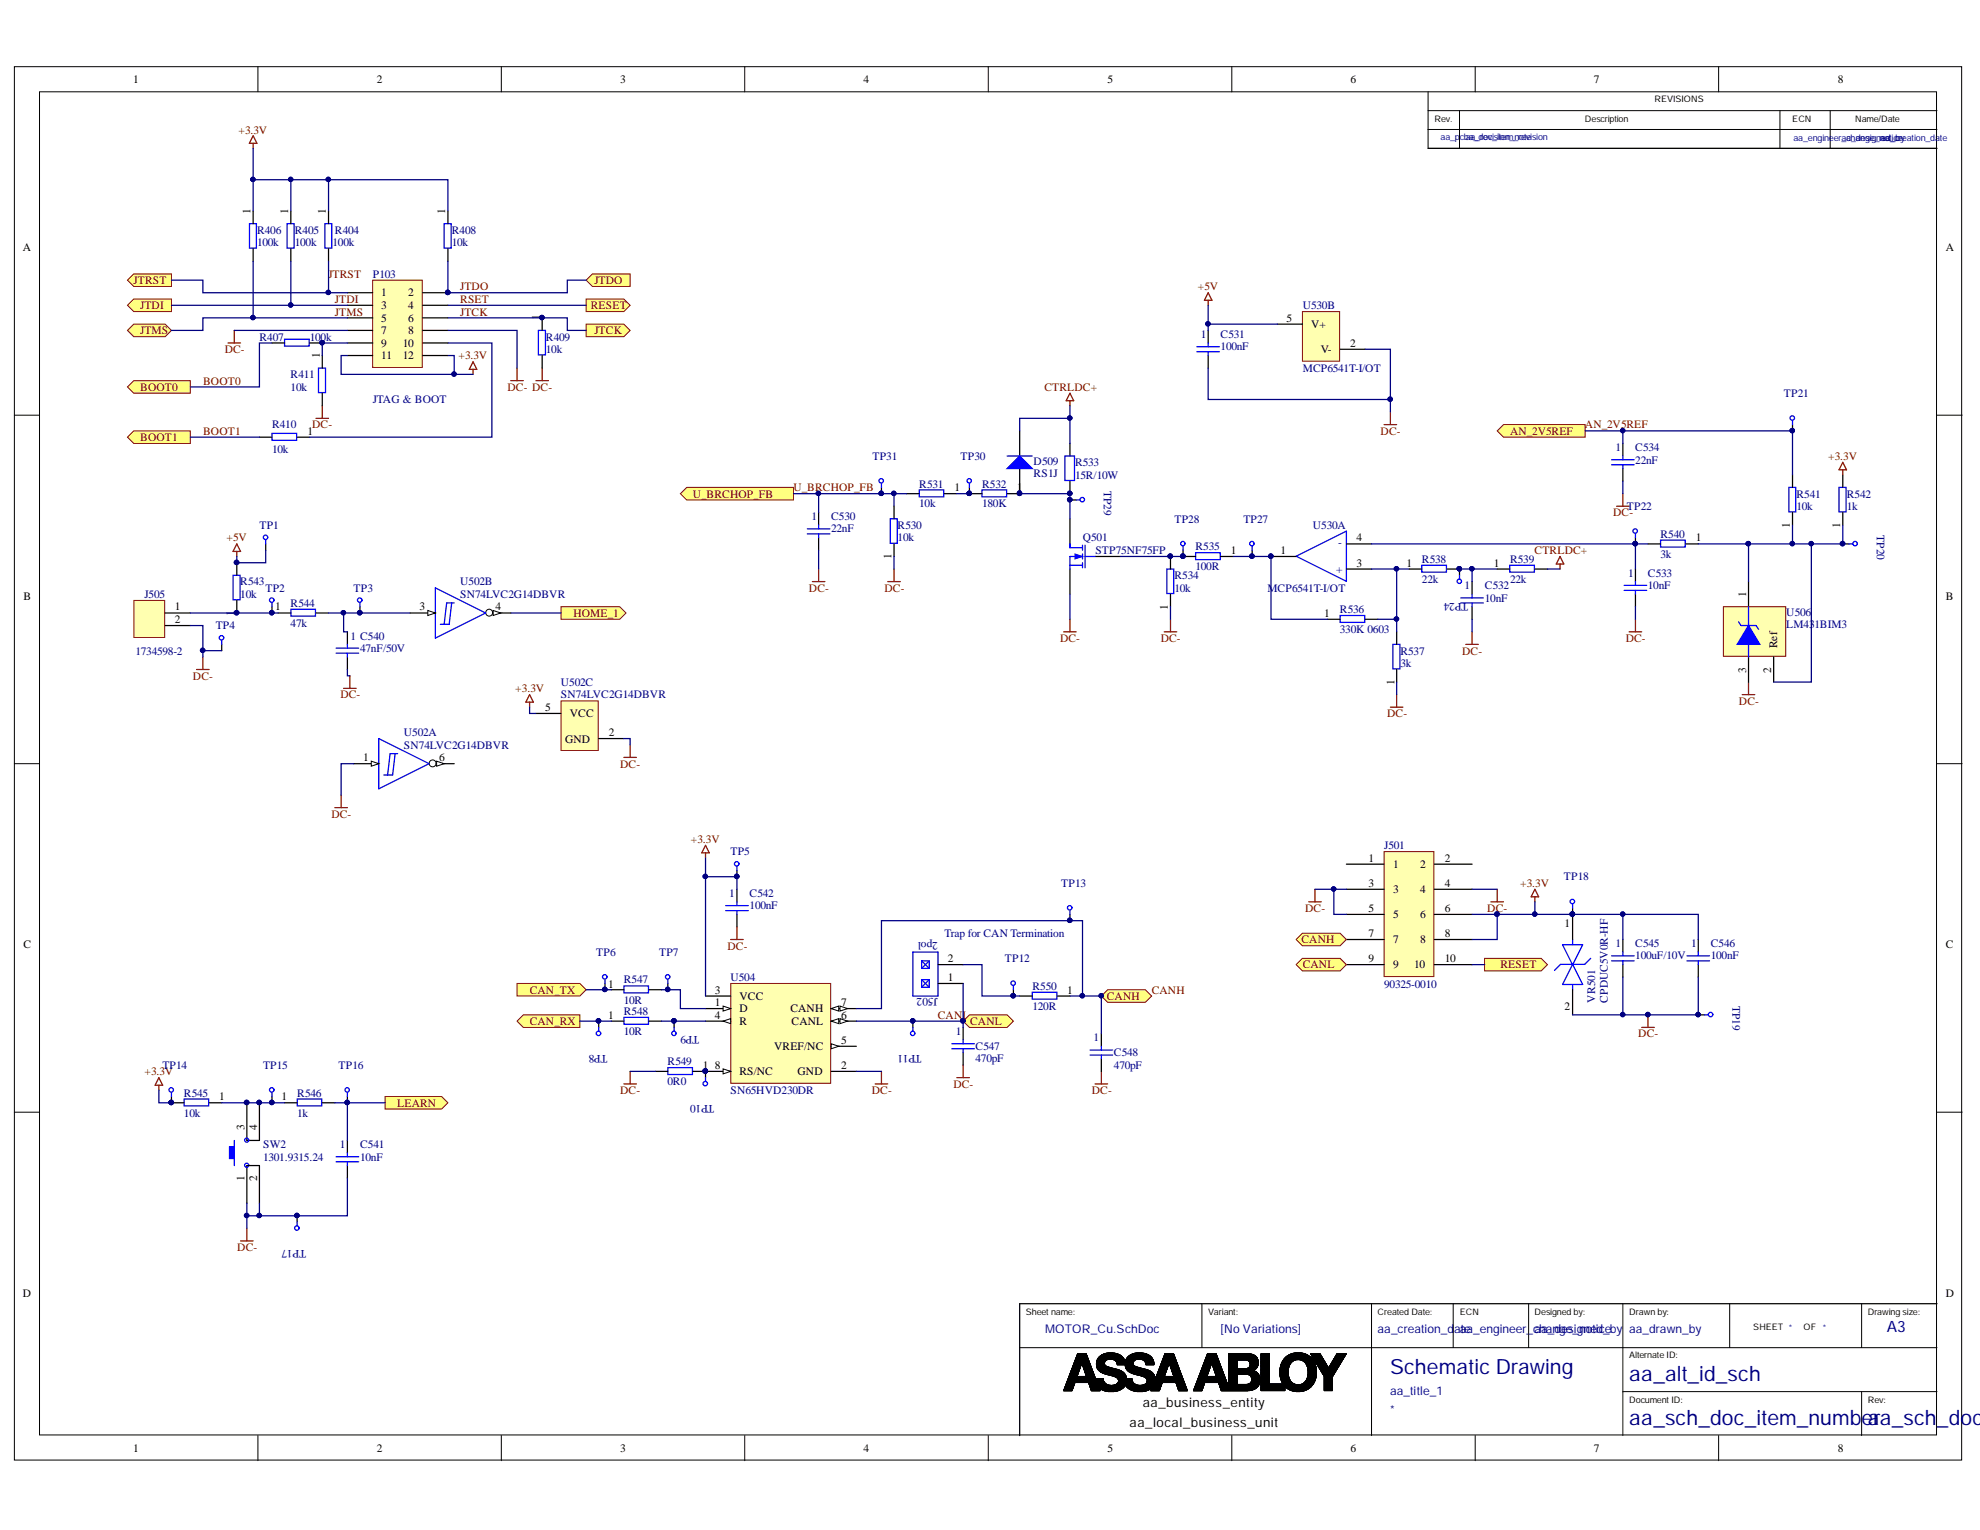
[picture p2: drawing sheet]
<svg xmlns="http://www.w3.org/2000/svg" width="279mm" height="216mm" viewBox="0 0 279 216" stroke-linecap="round" stroke-linejoin="round" font-family="sans-serif">
<defs><g id="words">
<g font-size="3" fill="#000080">
<text x="196.2" y="194">Schematic Drawing</text>
<text x="229.9" y="194.9">aa_alt_id_sch</text>
<text x="229.9" y="201.1">aa_sch_doc_item_numbeara_sch</text>
<text x="273.3" y="201.1">_doc_</text>
</g>
<text font-size="2.2" fill="#000080" x="266.3" y="188">A3</text>
<g font-size="1.9">
<text x="159.4" y="201.3">aa_local_business_unit</text>
<text x="161.2" y="198.6">aa_business_entity</text>
</g>
<g font-size="1.7" fill="#000080">
<text x="147.5" y="188">MOTOR_Cu.SchDoc</text>
<text x="172.2" y="188">[NoVariations]</text>
<text x="194.4" y="188">aa_creation_date</text>
<text x="206" y="188">aa_engineer_change_notice</text>
<text x="216.5" y="188">aa_designed_by</text>
<text x="229.9" y="188">aa_drawn_by</text>
<text x="196.2" y="196.9">aa_title_1</text>
<text x="196.2" y="199.5">*</text>
</g>
<g font-size="1.6">
<text x="18.8" y="11.8">1</text>
<text x="53.2" y="11.8">2</text>
<text x="87.5" y="11.8">3</text>
<text x="121.8" y="11.8">4</text>
<text x="156.3" y="11.8">5</text>
<text x="190.6" y="11.8">6</text>
<text x="224.9" y="11.8">7</text>
<text x="259.3" y="11.8">8</text>
<text x="3.2" y="35.4">A</text>
<text x="35.3" y="30.2" transform="rotate(-90 35.3 30.2)">1</text>
<text x="40.7" y="30.2" transform="rotate(-90 40.7 30.2)">1</text>
<text x="46" y="30.2" transform="rotate(-90 46 30.2)">1</text>
<text x="62.8" y="30.2" transform="rotate(-90 62.8 30.2)">1</text>
<text x="274.6" y="35.4">A</text>
<text x="53.8" y="41.8">1</text>
<text x="57.6" y="41.8">2</text>
<text x="53.8" y="43.6">3</text>
<text x="53.8" y="45.4">5</text>
<text x="53.8" y="47.2">7</text>
<text x="57.6" y="43.6">4</text>
<text x="57.6" y="45.4">6</text>
<text x="57.6" y="47.2">8</text>
<text x="76.2" y="45.2" transform="rotate(-90 76.2 45.2)">1</text>
<text x="181.5" y="45.4">5</text>
<text x="185" y="46.3">V+</text>
<text x="45.2" y="50.5" transform="rotate(-90 45.2 50.5)">1</text>
<text x="53.8" y="48.9">9</text>
<text x="53.8" y="50.7">11</text>
<text x="56.8" y="48.9">10</text>
<text x="56.8" y="50.7">12</text>
<text x="186.4" y="49.9">V-</text>
<text x="190.5" y="48.9">2</text>
<text x="43.4" y="61.4">1</text>
<text x="134.7" y="69.3">1</text>
<text x="143.5" y="69.3">1</text>
<text x="191.4" y="76.4">4</text>
<text x="239.3" y="76.4">1</text>
<text x="252.6" y="74.5" transform="rotate(-90 252.6 74.5)">1</text>
<text x="259.7" y="74.5" transform="rotate(-90 259.7 74.5)">1</text>
<text x="125.8" y="78.9" transform="rotate(-90 125.8 78.9)">1</text>
<text x="173.7" y="78.2">1</text>
<text x="180.7" y="78.2">1</text>
<text x="191.4" y="80">3</text>
<text x="198.5" y="80">1</text>
<text x="210.8" y="80">1</text>
<text x="3.3" y="84.6">B</text>
<text x="24.7" y="86.1">1</text>
<text x="24.7" y="87.9">2</text>
<text x="33.1" y="87" transform="rotate(-90 33.1 87)">1</text>
<text x="38.8" y="86.1">1</text>
<text x="59.2" y="86.1">3</text>
<text x="69.9" y="86.1">4</text>
<text x="164.8" y="86" transform="rotate(-90 164.8 86)">1</text>
<text x="186.9" y="87">1</text>
<text x="246.4" y="84.2" transform="rotate(-90 246.4 84.2)">1</text>
<text x="274.6" y="84.6">B</text>
<text x="246.4" y="94.9" transform="rotate(-90 246.4 94.9)">3</text>
<text x="249.9" y="94.9" transform="rotate(-90 249.9 94.9)">2</text>
<text x="250.8" y="91.4" transform="rotate(-90 250.8 91.4)">Ref</text>
<text x="76.9" y="100.3">5</text>
<text x="80.4" y="101.2">VCC</text>
<text x="196.8" y="96.7" transform="rotate(-90 196.8 96.7)">1</text>
<text x="51.2" y="107.4">1</text>
<text x="62" y="107.4">6</text>
<text x="79.7" y="104.8">GND</text>
<text x="85.9" y="103.9">2</text>
<text x="193.1" y="121.6">1</text>
<text x="193.1" y="125.2">3</text>
<text x="196.6" y="122.5">1</text>
<text x="200.4" y="122.5">2</text>
<text x="203.9" y="121.6">2</text>
<text x="203.9" y="125.2">4</text>
<text x="193.1" y="128.7">5</text>
<text x="196.6" y="126">3</text>
<text x="196.6" y="129.6">5</text>
<text x="200.4" y="126">4</text>
<text x="200.4" y="129.6">6</text>
<text x="203.9" y="128.7">6</text>
<text x="220.8" y="130.8">1</text>
<text x="3.3" y="133.8">C</text>
<text x="133.8" y="135.8">2</text>
<text x="193.1" y="132.3">7</text>
<text x="193.1" y="135.8">9</text>
<text x="196.6" y="133.1">7</text>
<text x="196.6" y="136.7">9</text>
<text x="199.6" y="136.7">10</text>
<text x="200.4" y="133.1">8</text>
<text x="203.9" y="132.3">8</text>
<text x="203.9" y="135.8">10</text>
<text x="274.6" y="133.8">C</text>
<text x="85.8" y="139.4">1</text>
<text x="85.8" y="143.8">1</text>
<text x="100.9" y="142">1</text>
<text x="100.9" y="140.2">3</text>
<text x="100.9" y="143.8">4</text>
<text x="104.3" y="142.8">D</text>
<text x="104.3" y="141">VCC</text>
<text x="111.5" y="142.8">CANH</text>
<text x="118.7" y="142">7</text>
<text x="118.7" y="143.8">6</text>
<text x="133.8" y="138.4">1</text>
<text x="150.6" y="140.2">1</text>
<text x="220.8" y="142.5">2</text>
<text x="104.3" y="144.6">R</text>
<text x="109.2" y="148.1">VREF/NC</text>
<text x="111.7" y="144.6">CANL</text>
<text x="118.7" y="147.3">5</text>
<text x="30.9" y="155.2">1</text>
<text x="39.7" y="155.2">1</text>
<text x="99.2" y="150.9">1</text>
<text x="100.9" y="150.9">8</text>
<text x="104.3" y="151.7">RS/NC</text>
<text x="112.5" y="151.7">GND</text>
<text x="118.7" y="150.9">2</text>
<text x="34.5" y="159.5" transform="rotate(-90 34.5 159.5)">3</text>
<text x="36.3" y="159.5" transform="rotate(-90 36.3 159.5)">4</text>
<text x="34.5" y="166.7" transform="rotate(-90 34.5 166.7)">1</text>
<text x="36.3" y="166.7" transform="rotate(-90 36.3 166.7)">2</text>
<text x="3.2" y="183">D</text>
<text x="274.6" y="183">D</text>
<text x="18.8" y="204.9">1</text>
<text x="53.2" y="204.9">2</text>
<text x="87.5" y="204.9">3</text>
<text x="121.8" y="204.9">4</text>
<text x="156.3" y="204.9">5</text>
<text x="190.6" y="204.9">6</text>
<text x="224.9" y="204.9">7</text>
<text x="259.3" y="204.9">8</text>
</g>
<g font-size="1.6" fill="#800000">
<text x="33.7" y="18.9">+3.3V</text>
<text x="18.9" y="40.1">JTRST</text>
<text x="46.3" y="39.2">JTRST</text>
<text x="64.9" y="41">JTDO</text>
<text x="83.9" y="40.1">JTDO</text>
<text x="169" y="41">+5V</text>
<text x="19.8" y="43.6">JTDI</text>
<text x="19.8" y="47.2">JTMS</text>
<text x="47.3" y="42.8">JTDI</text>
<text x="47.3" y="44.5">JTMS</text>
<text x="64.9" y="44.5">JTCK</text>
<text x="64.9" y="42.8">RSET</text>
<text x="83.4" y="43.6">RESET</text>
<text x="83.9" y="47.2">JTCK</text>
<text x="31.7" y="49.9">DC-</text>
<text x="64.7" y="50.7">+3.3V</text>
<text x="19.8" y="55.1">BOOT0</text>
<text x="28.7" y="54.3">BOOT0</text>
<text x="71.6" y="55.1">DC- DC-</text>
<text x="147.4" y="55.1">CTRLDC+</text>
<text x="19.8" y="62.2">BOOT1</text>
<text x="28.7" y="61.4">BOOT1</text>
<text x="44.1" y="60.4">DC-</text>
<text x="194.8" y="61.4">DC-</text>
<text x="213.1" y="61.4">AN_2V5REF</text>
<text x="223.7" y="60.4">AN_2V5REF</text>
<text x="258" y="64.9">+3.3V</text>
<text x="97.7" y="70.2">U_BRCHOP_FB</text>
<text x="112" y="69.3">U_BRCHOP_FB</text>
<text x="32" y="76.4">+5V</text>
<text x="227.6" y="72.9">DC-</text>
<text x="114.2" y="83.5">DC-</text>
<text x="124.8" y="83.5">DC-</text>
<text x="216.5" y="78.2">CTRLDC+</text>
<text x="80.9" y="87">HOME_1</text>
<text x="27.2" y="95.9">DC-</text>
<text x="149.6" y="90.6">DC-</text>
<text x="163.8" y="90.6">DC-</text>
<text x="206.3" y="92.4">DC-</text>
<text x="229.4" y="90.6">DC-</text>
<text x="48" y="98.5">DC-</text>
<text x="72.7" y="97.7">+3.3V</text>
<text x="195.7" y="101.2">DC-</text>
<text x="245.4" y="99.5">DC-</text>
<text x="87.5" y="108.3">DC-</text>
<text x="46.8" y="115.4">DC-</text>
<text x="97.5" y="118.9">+3.3V</text>
<text x="214.5" y="125.2">+3.3V</text>
<text x="184.2" y="128.7">DC-</text>
<text x="209.9" y="128.7">DC-</text>
<text x="102.7" y="134">DC-</text>
<text x="183.7" y="133.1">CANH</text>
<text x="183.8" y="136.7">CANL</text>
<text x="211.7" y="136.7">RESET</text>
<text x="74.7" y="140.2">CAN_TX</text>
<text x="132.3" y="143.8">CANL</text>
<text x="156.2" y="141">CANH</text>
<text x="162.5" y="140.2">CANH</text>
<text x="74.7" y="144.6">CAN_RX</text>
<text x="136.9" y="144.6">CANL</text>
<text x="231.2" y="146.4">DC-</text>
<text x="20.4" y="151.7">+3.3V</text>
<text x="87.5" y="154.4">DC-</text>
<text x="123" y="154.4">DC-</text>
<text x="134.5" y="153.5">DC-</text>
<text x="154.1" y="154.4">DC-</text>
<text x="56.1" y="156.2">LEARN</text>
<text x="33.5" y="176.5">DC-</text>
</g>
<g font-size="1.6" fill="#000080">
<text x="36.3" y="33">R406</text>
<text x="36.3" y="34.7">100k</text>
<text x="41.6" y="33">R405</text>
<text x="41.6" y="34.7">100k</text>
<text x="46.9" y="34.7">100k</text>
<text x="47.3" y="33">R404</text>
<text x="63.8" y="33">R408</text>
<text x="63.8" y="34.7">10k</text>
<text x="52.6" y="39.2">P103</text>
<text x="169.5" y="47.7">1</text>
<text x="172.2" y="47.7">C531</text>
<text x="183.8" y="43.6">U530B</text>
<text x="36.6" y="48.1">R407</text>
<text x="41" y="53.3">R411</text>
<text x="43.7" y="48.1">100k</text>
<text x="77" y="48.1">R409</text>
<text x="77" y="49.9">10k</text>
<text x="172.2" y="49.4">100nF</text>
<text x="183.8" y="52.5">MCP6541T-I/OT</text>
<text x="41" y="55.1">10k</text>
<text x="52.6" y="56.9">JTAG &amp; BOOT</text>
<text x="251.7" y="56">TP21</text>
<text x="38.4" y="60.4">R410</text>
<text x="38.4" y="64">10k</text>
<text x="123.1" y="64.9">TP31</text>
<text x="135.5" y="64.9">TP30</text>
<text x="145.9" y="65.6">D509</text>
<text x="151.7" y="65.8">R533</text>
<text x="228" y="63.6">1</text>
<text x="230.8" y="63.6">C534</text>
<text x="230.8" y="65.4">22nF</text>
<text x="129.7" y="68.8">R531</text>
<text x="129.7" y="71.6">10k</text>
<text x="138.6" y="68.8">R532</text>
<text x="138.6" y="71.6">180K</text>
<text x="145.9" y="67.4">RS1J</text>
<text x="151.7" y="67.5">15R/10W</text>
<text x="155.8" y="69.3" transform="rotate(90 155.8 69.3)">TP29</text>
<text x="253.5" y="70.2">R541</text>
<text x="260.6" y="70.2">R542</text>
<text x="36.6" y="74.6">TP1</text>
<text x="114.5" y="73.4">1</text>
<text x="117.3" y="73.4">C530</text>
<text x="117.3" y="75.1">22nF</text>
<text x="126.7" y="74.6">R530</text>
<text x="126.7" y="76.4">10k</text>
<text x="152.8" y="76.4">Q501</text>
<text x="165.7" y="73.8">TP28</text>
<text x="168.7" y="77.7">R535</text>
<text x="175.5" y="73.8">TP27</text>
<text x="185.3" y="74.6">U530A</text>
<text x="188.8" y="77.1">-</text>
<text x="229.6" y="72">TP22</text>
<text x="234.3" y="75.9">R540</text>
<text x="253.5" y="72">10k</text>
<text x="260.6" y="72">1k</text>
<text x="264.8" y="75.5" transform="rotate(90 264.8 75.5)">TP20</text>
<text x="33.9" y="82.6">R543</text>
<text x="37.5" y="83.5">TP2</text>
<text x="49.9" y="83.5">TP3</text>
<text x="64.9" y="82.6">U502B</text>
<text x="154.6" y="78.2">STP75NF75FP</text>
<text x="165.7" y="81.7">R534</text>
<text x="165.7" y="83.5">10k</text>
<text x="168.7" y="80.5">100R</text>
<text x="178.8" y="83.5">MCP6541T-I/OT</text>
<text x="188.6" y="80.8">+</text>
<text x="200.7" y="79.4">R538</text>
<text x="200.7" y="82.2">22k</text>
<text x="206.7" y="83.2">1</text>
<text x="209.5" y="83.2">C532</text>
<text x="213.1" y="79.4">R539</text>
<text x="213.1" y="82.2">22k</text>
<text x="229.7" y="81.4">1</text>
<text x="232.5" y="81.4">C533</text>
<text x="232.5" y="83.2">10nF</text>
<text x="234.3" y="78.7">3k</text>
<text x="20.4" y="84.3">J505</text>
<text x="30.4" y="88.8">TP4</text>
<text x="33.9" y="84.3">10k</text>
<text x="41" y="85.6">R544</text>
<text x="41" y="88.5">47k</text>
<text x="64.9" y="84.3">SN74LVC2G14DBVR</text>
<text x="189.1" y="86.5">R536</text>
<text x="189.1" y="89.3">330K 0603</text>
<text x="207.2" y="85.1" transform="rotate(-180 207.2 85.1)">TP24</text>
<text x="209.5" y="84.9">10nF</text>
<text x="252.1" y="86.9">U506</text>
<text x="252.1" y="88.7">LM431BIM3</text>
<text x="19.1" y="92.4">1734598-2</text>
<text x="49.5" y="90.3">1 C540</text>
<text x="50.8" y="92">47nF/50V</text>
<text x="197.6" y="92.4">R537</text>
<text x="197.6" y="94.1">3k</text>
<text x="79.1" y="96.8">U502C</text>
<text x="79.1" y="98.5">SN74LVC2G14DBVR</text>
<text x="57" y="103.9">U502A</text>
<text x="57" y="105.6">SN74LVC2G14DBVR</text>
<text x="195.3" y="119.8">J501</text>
<text x="103.1" y="120.7">TP5</text>
<text x="149.8" y="125.2">TP13</text>
<text x="220.7" y="124.2">TP18</text>
<text x="102.9" y="126.6">1</text>
<text x="105.8" y="126.6">C542</text>
<text x="105.8" y="128.3">100nF</text>
<text x="84.1" y="134.9">TP6</text>
<text x="93" y="134.9">TP7</text>
<text x="132.3" y="132.9" transform="rotate(-180 132.3 132.9)">2pol</text>
<text x="133.3" y="132.3">Trap for CAN Termination</text>
<text x="141.8" y="135.8">TP12</text>
<text x="228" y="133.6">1</text>
<text x="230.8" y="133.6">C545</text>
<text x="230.8" y="135.4">100uF/10V</text>
<text x="238.6" y="133.6">1</text>
<text x="241.4" y="133.6">C546</text>
<text x="241.4" y="135.4">100nF</text>
<text x="88" y="138.8">R547</text>
<text x="88" y="141.6">10R</text>
<text x="88" y="143.2">R548</text>
<text x="103.1" y="138.4">U504</text>
<text x="132.3" y="140.9" transform="rotate(-180 132.3 140.9)">J502</text>
<text x="145.7" y="139.7">R550</text>
<text x="145.7" y="142.5">120R</text>
<text x="195.3" y="139.4">90325-0010</text>
<text x="225.1" y="141.5" transform="rotate(-90 225.1 141.5)">VR501</text>
<text x="226.9" y="141.5" transform="rotate(-90 226.9 141.5)">CPDUC5V0R-HF</text>
<text x="244.5" y="142" transform="rotate(90 244.5 142)">TP19</text>
<text x="85.7" y="148.9" transform="rotate(-180 85.7 148.9)">TP8</text>
<text x="88" y="146">10R</text>
<text x="98.7" y="146.2" transform="rotate(-180 98.7 146.2)">TP9</text>
<text x="130" y="148.9" transform="rotate(-180 130 148.9)">TP11</text>
<text x="134.9" y="146">1</text>
<text x="137.7" y="148.1">C547</text>
<text x="137.7" y="149.9">470pF</text>
<text x="154.3" y="147">1</text>
<text x="157.2" y="149.1">C548</text>
<text x="22.9" y="150.9">TP14</text>
<text x="26" y="154.7">R545</text>
<text x="37.1" y="150.9">TP15</text>
<text x="41.9" y="154.7">R546</text>
<text x="47.8" y="150.9">TP16</text>
<text x="94.2" y="150.3">R549</text>
<text x="94.2" y="153.1">0R0</text>
<text x="100.8" y="155.9" transform="rotate(-180 100.8 155.9)">TP10</text>
<text x="103.1" y="154.4">SN65HVD230DR</text>
<text x="157.2" y="150.9">470pF</text>
<text x="26" y="157.6">10k</text>
<text x="41.9" y="157.6">1k</text>
<text x="37.1" y="162">SW2</text>
<text x="37.1" y="163.8">1301.9315.24</text>
<text x="47.9" y="162">1</text>
<text x="50.8" y="162">C541</text>
<text x="50.8" y="163.8">10nF</text>
<text x="43.2" y="176.4" transform="rotate(-180 43.2 176.4)">TP17</text>
</g>
<g font-size="1.3">
<text x="202.4" y="17.2">Rev.</text>
<text x="223.7" y="17.2">Description</text>
<text x="233.5" y="14.5">REVISIONS</text>
<text x="252.9" y="17.2">ECN</text>
<text x="261.8" y="17.2">Name/Date</text>
<text x="144.8" y="185.5">Sheetname:</text>
<text x="170.5" y="185.5">Variant:</text>
<text x="194.4" y="185.5">Created Date:</text>
<text x="206" y="185.5">ECN</text>
<text x="216.5" y="185.5">Designed by:</text>
<text x="229.9" y="185.5">Drawn by:</text>
<text x="263.6" y="185.5">Drawing size:</text>
<text x="229.9" y="191.7">Alternate ID:</text>
<text x="247.4" y="187.6">SHEET *</text>
<text x="254.5" y="187.6">OF</text>
<text x="229.9" y="197.9">DocumentID:</text>
<text x="263.6" y="197.9">Rev:</text>
</g>
<g font-size="1.3" fill="#000080">
<text x="203.3" y="19.8">aa_p</text>
<text x="206" y="19.8">cbaaa_doc_item_revi</text>
<text x="208.2" y="19.8">_revision_notesion</text>
<text x="253.1" y="19.9">aa_engineer_c_dese_nea_creation_date</text>
<text x="259.8" y="19.9">aahangignaotice</text>
<text x="266.1" y="19.9">d_by</text>
<text x="257.2" y="187.8">*</text>
</g>
</g></defs>
<g fill="#fff" stroke="#000" stroke-width=".14">
<path d="M2 9.4h274.8v196.6h-274.8z"/>
<path d="M5.6 13h267.7v189.5h-267.7z"/>
</g>
<g fill="none" stroke="#000" stroke-width=".14">
<path d="M36.4 9.4v3.6M70.7 9.4v3.6M105.1 9.4v3.6M139.5 9.4v3.6M173.8 9.4v3.6M201.5 13v7.9h71.8M201.5 15.6h71.8M201.5 18.3h71.8M206 15.6v5.3M208.2 9.4v3.6M242.5 9.4v3.6M251.2 15.6v5.3"/>
<path d="M258.3 15.6v5.3M2 58.6h3.6M273.3 58.6h3.6M2 107.8h3.6M273.3 107.8h3.6M2 156.9h3.6M273.3 156.9h3.6M143.9 190.2h129.4M150.1 196.2h1.2M150.1 196.1h1.2M150.2 196h1.2M150.2 195.9h1.2"/>
<path d="M150.3 195.8h1.1M150.3 195.7h1.2M150.3 195.6h1.2M150.3 195.5h1.2M150.4 195.5h1.1M150.4 195.5h1.2M150.4 195.4h1.2M150.4 195.3h1.2M150.5 195.2h1.1M150.5 195.2h1.2M150.5 195.1h1.2M150.5 195.1h5.4"/>
<path d="M150.5 195.1h5.3M150.5 195h5.3M150.6 195h5.2M150.6 194.9h5.1M150.6 194.8h5.1M150.7 194.7h5M150.7 194.6h5M150.7 194.5h5M150.7 194.5h3.9M150.8 194.4h3.8M150.8 194.4h3.7M150.8 194.3h3.7"/>
<path d="M150.8 194.2h3.7M150.9 194.2h1.1M150.9 194.1h1.1M150.9 194.1h1.2M150.9 194h1.2M151 193.9h1.1M151 193.8h1.1M151.1 193.7h1.1M151.1 193.6h1.1M151.1 193.5h1.1M151.1 193.5h1.2M151.2 193.4h1.1"/>
<path d="M151.2 193.3h1.1M151.2 193.2h1.1M151.2 193.2h1.2M151.3 193.1h1.1M151.3 196.2l-1.2 .1M151.3 193h1.1M151.4 196.1h-1.3M151.4 192.9h1.1M151.4 196h-1.2M151.4 192.8h1.1M151.4 195.9h-1.2M151.4 192.7h1.1"/>
<path d="M151.4 195.8h-1.1M151.4 192.6h1.1M151.5 195.7l-1.2 .1M151.5 192.6h1.1M151.5 195.7h-1.2M151.5 192.5h1.1M151.5 195.6h-1.2M151.5 192.4h1.1M151.6 192.4h2.2M151.6 192.3h2.2M151.6 192.3h2.1M151.6 195.4h-1.2"/>
<path d="M151.6 192.2h2.1M151.6 195.3h-1.2M151.6 192.1h2.1M151.7 192.1h2M151.7 192h2M151.7 192h1.9M151.7 191.9l1.9 .1M151.7 191.9h1.9M151.8 191.8h1.8M151.8 191.7h1.7M151.8 191.6h1.7M151.9 191.6h1.6"/>
<path d="M151.9 191.5h1.6M151.9 191.5h1.5M151.9 191.4l1.5 .1M151.9 191.4h1.5M151.9 191.3l1.5 .1M152 191.3h1.4M152 191.2h1.4M152 191.2h1.3M152 194.2h-1.1M152 194.1h-1.1M152 191.1h1.3M152.1 191.1h1.2"/>
<path d="M152.1 191h1.2M152.1 193.9l-1.1 .1M152.1 193.9h-1.1M152.1 193.8h-1.1M152.2 193.7l-1.2 .1M152.2 193.7h-1.2M152.2 193.6h-1.1M152.3 193.5h-1.2M152.3 193.4h-1.1M152.3 193.3h-1.1M152.3 193.2l-1.1 .1M152.4 193.1h-1.1"/>
<path d="M152.4 193h-1.1M152.5 192.9l-1.2 .1M152.5 192.7h-1.1M152.7 192.4h1.1M152.7 192.5h1.1M152.7 192.6h1.2M152.7 192.5h1.2M152.8 192.6h1.1M152.8 192.7h1.1M152.8 192.8h1.1M152.8 192.9h1.2M152.9 192.9h1.1"/>
<path d="M152.9 193h1.1M152.9 193.1h1.2M152.9 193.1l1.2 .1M153 193.2h1.1M153 193.3h1.1M153 193.2l1.1 .1M153 193.4h1.2M153 193.4h1.1M153.1 193.5h1.1M153.1 193.6h1.1M153.1 193.7h1.2M153.1 193.6h1.2"/>
<path d="M153.1 193.7l1.2 .1M153.2 193.8h1.1M153.2 193.9h1.1M153.2 193.9h1.2M153.2 194h1.2M153.2 194.1h1.2M153.3 194.1h1.1M153.3 194.2h1.2M153.6 195.2h2.3M153.6 195.1h2.3M153.7 195.2h2.3M153.7 195.3h2.4"/>
<path d="M153.7 195.2l2.4 .1M153.7 195.4h2.6M153.7 195.3h2.5M153.7 195.4l2.8 .1M153.7 195.5h5.1M153.7 195.5h3M153.8 195.6h4.9M153.8 195.5h4.9M153.8 195.7h4.8M153.8 195.7h4.9M153.9 195.8h4.6M153.9 195.8h4.7"/>
<path d="M153.9 195.9h4.6M153.9 195.9h1.2M153.9 196h1.2M153.9 196.1h1.3M153.9 196h1.3M154 196.1h1.2M154 196.2h1.2M154.7 192.5h1.2M154.7 192.4h1.2M154.7 192.7l1.4 .1M154.7 192.7h1.3M154.7 192.6l1.2 .1"/>
<path d="M154.7 192.6h1.2M154.7 192.3h1.2M154.7 192.2h1.2M154.8 192.9h1.5M154.8 192.8h1.4M154.8 192.8h1.3M154.8 192.1h1.1M154.8 192.9l1.8 .1M154.8 192.9h1.6M154.8 192.1h1.2M154.8 193h2M154.8 193h1.9"/>
<path d="M154.8 192h1.3M154.8 193.1h2.3M154.8 193h2.1M154.8 191.9h1.3M154.8 193.1h2.4M154.9 193.1l2.5 .1M154.9 191.8h3.7M154.9 193.2h2.6M154.9 193.2h2.7M154.9 191.7h3.7M154.9 193.2l2.9 .1M155 193.3h2.8"/>
<path d="M155 191.7h3.5M155 193.3h3M155 191.6h3.5M155 193.4h3M155 193.4h3.1M155.1 191.5h3.3M155.1 193.4h3.1M155.1 193.4l3.1 .1M155.2 195.9h3.2M155.2 193.5h3.1M155.2 191.4h3.1M155.2 193.5h3.2"/>
<path d="M155.2 196h3.2M155.2 193.6h3.2M155.3 196h3M155.3 193.6h3.1M155.3 191.3h2.9M155.3 196h2.9M155.3 193.6h3.2M155.4 196.1h2.8M155.4 191.2h2.7M155.4 193.7h3.1M155.5 196.1h2.6M155.5 193.7h3.1"/>
<path d="M155.5 191.2h2.5M155.6 196.1h2.4M155.6 193.7l3 .1M155.6 191.2h2.3M155.6 196.2h2.4M155.7 193.8h2.9M155.7 191.1h2.1M155.7 196.2h2.2M155.7 193.8h3M155.7 191.1h2M155.8 196.2h2M155.8 191h1.9"/>
<path d="M155.8 193.9h2.9M155.9 193.9h2.8M155.9 192.2h-1.2M155.9 196.3h1.8M155.9 192.1l-1.1 .1M155.9 191h1.6M156 192.1h-1.2M156 196.3h1.6M156 192h-1.2M156 191h1.4M156.1 193.9h2.7M156.1 191.9l-1.3 .1"/>
<path d="M156.1 193.9l2.7 .1M156.2 196.4h1.2M156.2 190.9h1M156.3 191.9h-1.5M156.3 194h2.5M156.4 191.8h-1.6M156.4 190.9h.6M156.5 194h2.3M156.6 194.1h2.2M156.7 194.1h2.1M156.8 194.1h2.1M156.9 191.8h1.7"/>
<path d="M157 195.5h1.8M157 194.2h1.9M157.1 194.2h1.8M157.1 191.9h1.6M157.2 195.5h3.4M157.2 194.2l1.7 .1M157.3 191.9h1.4M157.3 195.4h3.1M157.3 194.3h1.6M157.4 192h1.3M157.4 194.3h1.5M157.4 195.4h2.9"/>
<path d="M157.4 192.1h1.3M157.5 192.1h1.2M157.5 194.3h1.4M157.5 195.3h2.7M157.5 194.4h1.4M157.5 192.1l1.3 .1M157.5 192.2h2.4M157.6 192.2h2.3M157.6 194.4h1.3M157.6 192.3h2.3M157.6 195.3h2.5M157.6 192.4h2.3"/>
<path d="M157.6 194.4h1.4M157.7 192.6h2.3M157.7 192.5h2.2M157.7 195.2h2.3M157.7 194.5h1.3M157.7 194.5h2M157.7 195.1h2.2M157.8 195.1h2.1M157.8 194.6h1.9M157.8 195l2.1 .1M157.8 194.7h1.9M157.8 195h2.1"/>
<path d="M157.8 195h2M157.8 194.9h2M157.8 194.8h2M157.8 194.8h1.9M158.6 195.7l-4.8 .1M158.7 195.6h-4.9M158.8 192.7l1.3 .1M158.8 192.7h1.3M158.8 192.7h1.2M158.8 192.6l1.2 .1M158.8 192.6h1.2M158.8 192.9h1.7"/>
<path d="M158.8 192.9h1.6M158.8 192.8h1.5M158.8 192.8h1.4M158.8 192.1h1.2M158.8 195.5h1.9M158.8 192.9l1.8 .1M158.8 195.5h5.1M158.8 193h2.1M158.8 193h1.9M158.8 192h1.3M158.9 195.5h4.9M158.9 193.1h2.2"/>
<path d="M158.9 193h2.1M158.9 191.9h1.3M158.9 195.6h4.9M158.9 193.1h2.3M158.9 193.1l2.5 .1M158.9 191.8h3.8M158.9 193.2h2.8M158.9 193.2h2.6M159 195.7h4.8M159 191.7h3.6M159 193.2l2.8 .1M159 193.3h2.9"/>
<path d="M159 191.6h3.6M159 193.3h3M159.1 191.6h3.4M159.1 195.8h4.7M159.1 193.4h3M159.1 193.4h3.1M159.1 191.5h3.4M159.1 195.9h4.6M159.1 191.5h3.3M159.2 193.4l3.1 .1M159.2 191.5h3.2M159.2 195.9h3.3"/>
<path d="M159.2 193.5h3.2M159.2 191.4h3.2M159.2 195.9h3.2M159.3 193.5h3.1M159.3 196h3.1M159.3 193.6h3.2M159.3 191.4h3M159.3 191.3h2.9M159.4 193.6h3.1M159.4 196h2.9M159.4 193.6h3.2M159.4 191.3h2.8"/>
<path d="M159.4 196.1h2.8M159.4 191.2h2.8M159.5 193.7h3.1M159.5 191.2h2.6M159.5 196.1h2.7M159.5 191.2h2.5M159.6 191.2h2.4M159.6 196.1h2.5M159.6 193.7l3.1 .1M159.7 196.2h2.3M159.7 191.1h2.2M159.7 193.8h3"/>
<path d="M159.8 196.2h2.1M159.8 193.8h2.9M159.8 191.1h2M159.9 191h1.8M159.9 193.9h2.8M160 193.9h2.8M160 196.3h1.7M160 191h1.6M160.1 196.3h1.5M160.1 192h-1.3M160.1 191h1.4M160.1 193.9h2.7"/>
<path d="M160.2 191.9l-1.4 .1M160.2 193.9l2.6 .1M160.3 196.4h1.1M160.3 191.9h-1.4M160.3 190.9h1M160.3 194h2.6M160.4 190.9h.7M160.5 191.8h-1.6M160.5 194h2.4M160.6 194.1h2.3M160.8 194.1h2.1M160.9 194.1h2"/>
<path d="M161 195.5h2.9M161 191.8h1.7M161.1 194.2h1.8M161.2 191.9h1.5M161.2 195.5h2.7M161.3 194.2l1.7 .1M161.3 191.9h1.4M161.3 191.9l1.4 .1M161.4 195.4h2.5M161.4 194.3h1.6M161.4 192h1.3M161.4 192h1.4"/>
<path d="M161.5 195.4h2.4M161.5 192.1h1.3M161.5 194.3h1.5M161.5 195.3h2.4M161.6 194.4h1.4M161.6 192.1l1.2 .1M161.6 195.3h2.3M161.6 192.2h1.2M161.6 192.3h1.2M161.7 195.3h2.3M161.7 192.4h1.1M161.7 192.3h1.1"/>
<path d="M161.7 194.4l1.3 .1M161.7 192.5h1.1M161.7 195.2h2.3M161.7 192.6h1.1M161.7 194.5h1.3M161.8 194.5h1.2M161.8 195.2h2.2M161.8 195.1h2.2M161.8 194.5l5.1 .1M161.8 195.1h5.3M161.8 194.6h5.1M161.8 195h5.3"/>
<path d="M161.8 194.7h5.2M161.9 195h5.2M161.9 194.9h5.2M161.9 194.8h5.1M161.9 194.7h5.1M161.9 194.9h5.1M162.4 196.2h1.2M162.4 196.1h1.2M162.5 196.1h1.2M162.5 196h1.2M162.5 195.9h1.2M163.1 194.5h3.8"/>
<path d="M163.1 194.4h3.8M163.1 194.3h3.7M163.2 194.2l3.6 .1M163.2 194.2h1.1M163.2 194.1h1.1M163.2 194.1h1.2M163.2 194h1.2M163.3 193.9h1.1M163.3 193.9h1.2M163.3 193.8h1.2M163.3 193.7h1.2M163.4 193.7h1.1"/>
<path d="M163.4 193.6h1.1M163.4 193.5h1.2M163.5 193.4h1.1M163.5 193.3h1.1M163.5 193.3h1.2M163.6 193.2h1.1M163.6 193.1h1.1M163.6 193h1.1M163.6 193h1.2M163.7 192.9h1.1M163.7 192.8h1.1M163.7 192.7h1.1"/>
<path d="M163.8 192.7h1.1M163.8 192.6h1.1M163.8 192.5h1.1M163.8 192.4h1.1M163.9 192.4h2.2M163.9 192.3h2.2M163.9 192.2h2.1M164 192.1h2M164 192h2M164 191.9h1.9M164.1 191.8h1.8M164.1 191.7h1.8"/>
<path d="M164.1 191.7h1.7M164.2 191.6h1.6M164.2 191.5h1.6M164.2 191.4h1.6M164.2 191.4h1.5M164.3 191.3l1.4 .1M164.3 191.3h1.4M164.3 191.2h1.4M164.3 191.1h1.3M164.4 191.1h1.2M164.4 191h1.2M164.4 194h-1.1"/>
<path d="M164.9 192.6l-1.1 .1M165 192.4h1.1M165 192.5h1.2M165 192.5h1.1M165.1 192.6h1.1M165.1 192.5h1.1M165.1 192.7h1.1M165.1 192.7h1.2M165.1 192.8h1.2M165.2 192.9h1.1M165.2 193h1.1M165.2 193h1.2"/>
<path d="M165.2 193.1h1.2M165.3 193.2h1.1M165.3 193.1h1.1M165.3 193.3h1.2M165.3 193.4h1.2M165.4 193.4h1.1M165.4 193.5h1.1M165.4 193.4l1.1 .1M165.4 193.6h1.2M165.4 193.7h1.2M165.5 193.7l1.1 .1M165.5 193.8h1.2"/>
<path d="M165.5 193.8h1.1M165.5 193.9h1.2M165.6 194h1.1M165.6 194.1h1.1M165.6 194.1h1.2M165.6 194.2h1.2M165.9 195.1h1.2M166 195.2h1.2M166 195.2l1.2 .1M166 195.3h1.2M166 195.4h1.2M166 195.4l1.3 .1"/>
<path d="M166.1 195.5h1.2M166.1 195.6h1.2M166.1 192.3h-2.2M166.1 192.4h-2.2M166.1 195.7h1.3M166.1 195.7h1.2M166.2 195.7h1.2M166.2 195.8h1.2M166.2 195.9h1.2M166.2 196h1.2M166.3 196h1.2M166.3 196.1h1.2"/>
<path d="M166.3 196.2h1.2M166.3 196.2h1.3M168.4 196.2h1.2M168.5 196.1h1.2M168.5 196h1.2M168.5 195.9h1.2M168.6 195.8h1.2M168.6 195.7h1.2M168.6 195.6h1.2M168.7 195.5h1.2M168.7 195.4h1.2M168.8 195.3h1.1"/>
<path d="M168.8 195.2h1.2M168.8 195.1h4.3M168.9 195h4.2M168.9 194.9h4.2M168.9 194.9h4.1M169 194.8h4M169 194.7h4M169 194.6h4M169 194.6h3.9M169 194.5h3.9M169.1 194.5h3.8M169.1 194.4h3.8"/>
<path d="M169.1 194.3h3.7M169.2 194.3h3.6M169.2 194.2h1.1M169.2 194.1h1.1M169.2 194.1h1.2M169.2 194h1.2M169.3 194h1.1M169.3 193.9h1.1M169.3 193.9h1.2M169.3 193.8h1.2M169.4 193.7h1.1M169.4 193.6h1.1"/>
<path d="M169.4 193.6h1.2M169.4 193.5h1.2M169.5 193.4h1.1M169.5 193.3h1.1M169.5 193.2h1.2M169.6 193.2h1.1M169.6 193.1h1.1M169.6 184v6.2M169.6 193h1.1M169.6 193h1.2M169.7 193h1.1M169.7 192.9h1.1"/>
<path d="M169.7 192.8h1.1M169.7 192.7h1.1M169.8 192.7h1.1M169.8 192.6h1.1M169.8 192.5h1.1M169.9 195.6h-1.2M169.9 192.4h1.1M169.9 195.5h-1.2M169.9 192.4h2.2M169.9 192.3h2.2M169.9 192.2h2.2M170 195.2l-1.2 .1"/>
<path d="M170 192.1h2M170 195.2h-1.2M170 195.1h-1.2M170 192h2M170 191.9l2 .1M170.1 191.9h1.8M170.1 191.8h1.8M170.1 191.7h1.8M170.1 191.6h1.7M170.2 191.6h1.6M170.2 191.5h1.6M170.2 191.4h1.6"/>
<path d="M170.3 191.4h1.4M170.3 191.3h1.4M170.3 191.2h1.4M170.3 191.1h1.4M170.4 191.1h1.2M170.4 191h1.2M170.7 193.2h-1.1M170.8 192.9h-1.1M170.9 192.6l-1.1 .1M170.9 192.6h-1.1M170.9 192.5h-1.1M171 192.4l1.1 .1"/>
<path d="M171 192.5h1.2M171 192.5h1.1M171.1 192.6h1.1M171.1 192.5h1.1M171.1 192.7h1.1M171.1 192.7h1.2M171.2 192.8h1.1M171.2 192.9h1.1M171.2 193h1.1M171.2 193h1.2M171.2 193.1h1.2M171.3 193.2h1.1"/>
<path d="M171.3 193.1h1.1M171.3 193.3h1.2M171.3 193.4h1.2M171.4 193.4h1.1M171.4 193.5h1.1M171.4 193.4l1.1 .1M171.4 193.6h1.2M171.4 193.5h1.2M171.5 193.7h1.1M171.5 193.7l1.1 .1M171.5 193.8h1.2M171.5 193.8h1.1"/>
<path d="M171.5 193.9h1.2M171.6 194h1.1M171.6 194.1h1.2M171.6 194.2h1.2M171.9 195.1h1.2M172 195.2h1.2M172 195.2l1.2 .1M172 195.3h1.2M172 195.4h1.2M172.1 195.4l1.2 .1M172.1 195.4h1.2M172.1 195.5h1.2"/>
<path d="M172.1 195.6h1.2M172.1 192.3h-2.2M172.1 195.7h1.2M172.1 192.4h-2.2M172.1 195.7h5.3M172.1 195.7h5.4M172.2 195.8h5.2M172.2 195.7h5.2M172.2 195.9h5.1M172.2 195.9h5M172.2 196h4.9M172.3 196h4.7"/>
<path d="M172.3 196.1h4.6M172.3 196.2h4.3M172.3 196.1h4.4M172.3 196.2h4M172.3 196.2h4.2M173.4 195.7h4.1M173.4 195.6h4.1M173.4 195.5h4.2M173.4 195.4h4.2M173.4 195.4h4.3M173.4 195.3h1.2M173.4 195.2h1.2"/>
<path d="M173.4 195.1h1.2M173.4 195h1.2M173.4 194.9h1.2M173.4 194.8h1.2M173.4 194.7h1.2M173.4 194.6h1.2M173.4 194.5h1.2M173.4 194.4h1.2M173.4 194.3h1.2M173.4 194.2h1.2M173.4 194.1h1.2M173.4 194h1.2"/>
<path d="M173.4 193.9h1.2M173.4 193.9h4.2M173.4 193.9h4.1M173.4 193.8h4.1M173.4 193.7l4.1 .1M173.4 193.7h4M173.4 193.6h3.9M173.4 193.5h3.8M173.4 193.5h3.7M173.4 193.4l3.6 .1M173.4 193.4h3.5M173.4 193.4h3.6"/>
<path d="M173.4 193.3h3.7M173.4 193.2h3.8M173.4 193.1h1.2M173.4 193h1.2M173.4 192.9h1.2M173.4 192.8h1.2M173.4 192.7h1.2M173.4 192.6h1.2M173.4 192.5h1.2M173.4 192.4h1.2M173.4 192.3h1.2M173.4 192.2h1.2"/>
<path d="M173.4 192.1h1.2M173.4 192h1.2M173.4 191.9h1.2M173.4 191.9h4.1M173.4 191.8h4.1M173.4 191.7h4.1M173.4 191.7h4M173.4 191.6h4M173.4 191.6h3.9M173.4 191.5h3.9M173.4 191.4l3.9 .1M173.4 191.4h3.9"/>
<path d="M173.4 191.4h3.8M173.4 191.3l3.8 .1M173.4 191.3h3.7M173.4 191.2h3.6M173.4 191.2h3.5M173.4 191.1l3.4 .1M173.4 191.1h3.3M173.4 191.1h3.1M173.4 191h3M175.9 191.9l1.6 .1M175.9 193.1h1.4M176 195.3h1.7"/>
<path d="M176 193.9l1.6 .1M176.1 192h1.4M176.1 195.3h1.6M176.1 193h1.2M176.2 193h1.1M176.2 194h1.4M176.2 192.1h1.3M176.2 193h1.2M176.3 192.1h1.2M176.3 194h1.3M176.3 192.9h1.1M176.3 195.2h1.4"/>
<path d="M176.3 194.1h1.4M176.3 192.2h1.2M176.4 192.8h1.1M176.4 192.3h1.1M176.4 192.2h1.1M176.4 192.7h1.1M176.4 194.1h1.3M176.4 192.6h1.1M176.4 192.4h1.1M176.4 195.2h1.4M176.4 192.5h1.1M176.5 195.1h1.3"/>
<path d="M176.5 194.2h1.2M176.5 195h1.3M176.5 194.3h1.3M176.6 195h1.2M176.6 194.3h1.2M176.6 194.9h1.2M176.6 194.4h1.2M176.6 194.8h1.2M176.6 194.5h1.2M176.6 194.7h1.2M176.6 194.6h1.2M176.9 193.4h-3.5"/>
<path d="M177 196.1h-4.7M177 193.3h-3.6M177.1 196h-4.8M177.1 193.2l-3.7 .1M177.2 193.2h-3.8M177.3 193.1l-3.9 .1M177.3 193.1h-1.3M177.3 195.8h-5.1M177.5 192.8h-1.2M177.5 192.6l-1.1 .1M177.5 192.5h-1.1M177.6 195.6h-4.2"/>
<path d="M177.6 195.5h-4.2M177.7 195.4h-4.3M177.7 195.2l-1.5 .1M177.8 195.2h-1.4M178 196.2h3.3M178 196.1h3.3M178 196h3.3M178 195.9h3.3M178 195.8h3.3M178 195.7h3.3M178 195.7h7M178 195.6h7.1"/>
<path d="M178 195.5h7.1M178 195.5h7.2M178 195.4h7.2M178 195.4h5M178 195.3h4.8M178 195.3h4.7M178 195.2h1.1M178 195.1h1.1M178 195h1.1M178 194.9h1.1M178 194.8h1.1M178 194.7h1.1"/>
<path d="M178 194.6h1.1M178 194.5h1.1M178 194.4h1.1M178 194.3h1.1M178 194.2h1.1M178 194.1h1.1M178 194h1.1M178 193.9h1.1M178 193.8h1.1M178 193.7h1.1M178 193.6h1.1M178 193.5h1.1"/>
<path d="M178 193.4h1.1M178 193.3h1.1M178 193.2h1.1M178 193.1h1.1M178 193h1.1M178 192.9h1.1M178 192.8h1.1M178 192.7h1.1M178 192.6h1.1M178 192.5h1.1M178 192.4h1.1M178 192.3h1.1"/>
<path d="M178 192.2h1.1M178 192.1h1.1M178 192h1.1M178 191.9h1.1M178 191.8h1.1M178 191.7h1.1M178 191.6h1.1M178 191.5h1.1M178 191.4h1.1M178 191.3h1.1M178 191.2h1.1M178 191.1h1.1"/>
<path d="M178 191h1.1M180.6 194h1.2M180.6 193.9l1.2 .1M180.6 193.9h1.2M180.6 193.8h1.2M180.6 193.7h1.2M180.6 193.6h1.2M180.6 193.5h1.2M180.6 193.4h1.2M180.6 193.3h1.2M180.6 193.2h1.2M180.6 194.2h1.2"/>
<path d="M180.6 194.1h1.2M180.6 193.1h1.2M180.7 194.3h1.2M180.7 194.3h1.1M180.7 194.2h1.1M180.7 193h1.1M180.7 193h1.2M180.7 194.4h1.2M180.7 192.9h1.2M180.7 194.5h1.2M180.7 192.8h1.2M180.7 194.6h1.3"/>
<path d="M180.7 192.7h1.2M180.7 194.7h1.3M180.7 192.6h1.3M180.8 194.7h1.2M180.8 192.6h1.2M180.8 192.5h1.2M180.8 194.8h1.2M180.8 194.8h1.3M180.8 194.9h1.3M180.8 192.4h1.3M180.9 194.9l1.3 .1M180.9 194.9h1.2"/>
<path d="M180.9 192.3h1.3M180.9 195h1.3M180.9 195l1.4 .1M180.9 192.2h1.4M180.9 195.1h1.4M180.9 195.1h1.5M181 195.2h1.4M181 192.1h1.4M181 195.2h1.5M181 195.2l1.6 .1M181 192.1h1.5M181 192h1.6"/>
<path d="M181.1 191.9h1.7M181.1 191.8h4.1M181.2 191.8h4M181.2 191.7h3.9M181.3 191.7h3.8M181.3 191.6h3.8M181.4 195.7h3.6M181.4 191.6h3.6M181.4 191.5h3.6M181.5 191.5h3.4M181.5 195.8h3.4M181.6 195.9h3.2"/>
<path d="M181.6 191.4h3.2M181.6 195.9h3.1M181.6 191.4h3.1M181.7 191.3h3M181.7 196h3M181.7 196h2.9M181.7 191.3h2.9M181.8 193.3h-1.2M181.8 191.2h2.8M181.8 196h2.7M181.8 196.1h2.7M181.8 191.2h2.7"/>
<path d="M181.9 192.9h-1.2M181.9 191.2h2.6M181.9 196.1h2.5M181.9 192.7l-1.2 .1M182 192.7h-1.3M182 191.2h2.4M182 192.6l-1.3 .1M182 196.1h2.3M182 192.5h-1.2M182 191.1h2.3M182.1 196.2h2.2M182.1 192.4l-1.3 .1"/>
<path d="M182.1 192.4h-1.3M182.2 191.1h2M182.2 196.2h2M182.2 192.3h-1.3M182.2 191h1.9M182.3 196.2h1.8M182.3 192.2h-1.4M182.4 192.1l-1.5 .1M182.4 191h1.6M182.4 196.3h1.6M182.4 191h1.5M182.5 192.1h-1.5"/>
<path d="M182.5 196.3h1.4M182.6 192h-1.6M182.6 190.9h1.1M182.7 196.4h.9M182.7 191.9l-1.6 .1M182.8 190.9h.8M183.1 191.9h-2M183.2 191.9h2.1M183.4 195.4h1.9M183.6 191.9h1.7M183.6 195.3h1.7M183.6 191.9l1.7 .1"/>
<path d="M183.7 195.3h1.6M183.8 192h1.5M183.8 192h1.6M183.9 195.2h1.5M183.9 192.1h1.5M184 195.2h1.4M184 192.1h1.4M184 192.1l1.4 .1M184.1 195.1h1.3M184.1 192.2h1.3M184.1 192.2h1.4M184.1 192.3h1.4"/>
<path d="M184.2 195h1.3M184.2 192.3h1.3M184.2 194.9h1.3M184.2 192.4h1.3M184.3 192.4h1.2M184.3 194.8h1.3M184.3 192.4h1.3M184.3 192.5h1.3M184.3 194.7h1.3M184.4 194.7h1.2M184.4 192.6h1.2M184.4 194.6h1.2"/>
<path d="M184.4 194.6h1.3M184.4 192.7h1.3M184.5 194.5h1.2M184.5 192.8h1.2M184.5 194.4h1.2M184.5 192.9h1.2M184.5 194.3h1.2M184.5 193h1.2M184.5 194.2h1.2M184.5 193.1h1.2M184.5 194.1h1.2M184.5 193.2h1.2"/>
<path d="M184.6 194.1h1.1M184.6 194h1.1M184.6 194h1.2M184.6 193.9h1.2M184.6 193.4h1.2M184.6 193.3h1.2M184.6 193.2h1.1M184.6 193.8h1.2M184.6 193.7h1.2M184.6 193.6h1.2M184.6 193.5h1.2M184.9 191h1.4"/>
<path d="M185 191.1h1.3M185 191.1l1.3 .1M185 191.2h1.3M185 191.2h1.4M185.1 191.2h1.3M185.1 191.3h1.3M185.1 195.6h-7.1M185.1 191.3h1.4M185.2 191.4h1.3M185.2 195.5h-7.2M185.2 195.4l-7.2 .1M185.2 191.5h1.4"/>
<path d="M185.3 191.6h1.3M185.3 191.7h1.4M185.4 195.2l-1.6 .1M185.4 191.7h1.3M185.4 191.8h1.3M185.4 195.1h-1.4M185.4 191.8h1.4M185.4 191.9h1.4M185.5 195l-1.4 .1M185.5 191.9h1.3M185.5 195h-1.4M185.5 194.9l-1.3 .1"/>
<path d="M185.5 192h1.3M185.5 192h1.4M185.6 192.1h1.3M185.6 192.1l1.4 .1M185.6 192.2h1.4M185.7 194.5h-1.3M185.7 192.3h1.3M185.7 192.2h1.3M185.7 194.3h-1.2M185.7 192.4h1.4M185.8 192.4h1.3M185.8 192.5h1.3"/>
<path d="M185.8 192.5h1.4M185.9 192.5h1.3M185.9 192.6h1.3M185.9 192.6l1.3 .1M185.9 192.7h1.4M186 192.7h1.3M186 192.7l1.3 .1M186 192.8h1.3M186.1 192.9h1.3M186.1 193h1.4M186.1 193h1.3M186.1 193h2.7"/>
<path d="M186.2 193.1h2.6M186.2 193.1h2.5M186.2 193.2h2.5M186.3 193.2h2.4M186.3 193.3h2.3M186.3 193.4h2.3M186.4 193.4h2.1M186.4 193.5h2.1M186.5 193.6h2M186.5 193.5h2M186.5 193.6h1.9M186.5 193.7h1.9"/>
<path d="M186.6 193.7h1.8M186.6 193.8h1.7M186.6 193.9h1.7M186.7 193.9h1.6M186.7 193.9h1.5M186.7 194h1.5M186.8 194h1.4M186.8 194.1h1.3M186.8 194.2h1.3M186.9 196.2h1.1M186.9 196.1h1.1M186.9 196h1.1"/>
<path d="M186.9 195.9h1.1M186.9 195.8h1.1M186.9 195.7h1.1M186.9 195.6h1.1M186.9 195.5h1.1M186.9 195.4h1.1M186.9 195.3h1.1M186.9 195.2h1.1M186.9 195.1h1.1M186.9 195h1.1M186.9 194.9h1.1M186.9 194.8h1.1"/>
<path d="M186.9 194.7h1.1M186.9 194.6h1.1M186.9 194.5h1.1M186.9 194.4h1.1M186.9 194.3h1.1M187.5 193h1.3M187.6 192.9h1.3M187.6 192.8h1.3M187.7 192.7h1.3M187.7 192.6h1.3M187.8 192.5h1.3M187.9 192.4h1.3"/>
<path d="M187.9 192.3h1.3M187.9 192.2h1.4M188 192.2h1.3M188 192.1h1.3M188.1 194.2l-1.2 .1M188.1 192.1h1.3M188.1 192h1.3M188.1 191.9h1.4M188.2 191.8h1.3M188.2 191.7h1.3M188.3 191.7h1.3M188.3 193.8h-1.7"/>
<path d="M188.3 191.6h1.3M188.4 191.6h1.3M188.4 193.7h-1.8M188.4 191.5h1.3M188.4 191.4h1.3M188.5 191.4h1.3M188.5 191.3h1.3M188.5 191.2h1.4M188.6 191.2h1.3M188.6 193.2l-2.3 .1M188.6 191.1h1.4M188.7 191h1.3"/>
<path d="M188.7 193.1l-2.5 .1M188.8 193h-1.3M188.8 192.9l-1.3 .1M188.9 192.9h-1.3M188.9 192.8h-1.3M189.1 192.5h-1.3M189.1 192.4l-1.3 .1M189.2 192.4h-1.3M189.2 192.3h-1.3M189.3 192.3h-1.4M189.3 192.1l-1.3 .1M189.4 191.9l-1.3 .1"/>
<path d="M189.5 191.9h-1.4M189.5 191.8h-1.3M189.6 191.7h-1.3M189.7 191.6h-1.4M189.8 191.4h-1.4M189.9 191.2h-1.3M189.9 191.1l-1.3 .1M189.9 191.1h-1.3M193.5 184v18.6M205.1 184v6.2M215.7 184v6.2M229 196.4h44.3"/>
<path d="M229 184v18.6M244.1 184v6.2M262.7 184v6.2M262.7 196.4v6.2M36.4 202.6v3.5M70.7 202.6v3.5M105.1 202.6v3.5M139.5 202.6v3.5M173.8 202.6v3.5M208.2 202.6v3.5M242.5 202.6v3.5"/>
</g>
<path d="M273.3 184h-129.4v18.6" fill="none" stroke="#000" stroke-width=".18"/>
<path d="M22.4 152.1l.6 1h-1.1zM22.4 153.1v.7M33.9 175.1h1.8M34.8 173.3v1.8" fill="none" stroke="#800000" stroke-width=".18"/>
<path d="M54.3 154.7h8l.9 .9-.9 .9h-8z" fill-rule="evenodd" fill="#ffff80" stroke="#800000" stroke-width=".14"/>
<path d="M184.7 127.3h1.7M185.6 125.5v1.8M216.6 125.5l.5 1.1h-1zM216.6 126.6v.7" fill="none" stroke="#800000" stroke-width=".18"/>
<g fill="#ffff80" stroke="#800000" stroke-width=".14">
<path d="M73 144.1l.8-.9h8v1.8h-8z" fill-rule="evenodd"/>
<path d="M73 138.8h8.8l.9 .9-.9 .9h-8.8z" fill-rule="evenodd"/>
</g>
<path d="M88 139.1h3.5v1h-3.5z" fill="#fff" stroke="#00f" stroke-width=".18"/>
<path d="M86.3 139.7h1.7M91.6 139.7h1.8" fill="none" stroke="#000" stroke-width=".18"/>
<path d="M88 143.6h3.5v.9h-3.5z" fill="#fff" stroke="#00f" stroke-width=".18"/>
<path d="M86.3 144.1h1.7M91.6 144.1h1.8" fill="none" stroke="#000" stroke-width=".18"/>
<path d="M94.2 150.7h3.5v.9h-3.5z" fill="#fff" stroke="#00f" stroke-width=".18"/>
<path d="M104 125.5v1.8M104 129v1.8M92.5 151.2h1.7M97.8 151.2h1.8" fill="none" stroke="#000" stroke-width=".18"/>
<circle cx="99.5" cy="151.1" r=".31" fill="#000080" stroke="#000080" stroke-width=".14"/>
<path d="M102.4 128.5h3.2M102.4 127.8h3.2M104 127.3v.5M104 128.5v.5" fill="none" stroke="#00f" stroke-width=".18"/>
<path d="M103.1 138.8h14.1v14.1h-14.1z" fill="#ffffb0" stroke="#800000" stroke-width=".14"/>
<path d="M99.6 142.3h3.5" fill="none" stroke="#000" stroke-width=".18"/>
<path d="M102 142l1.1 .3-1.1 .4z" fill="#fff"/>
<path d="M102 142l1.1 .3-1.1 .4z" fill="none" stroke="#000" stroke-width=".14"/>
<path d="M99.6 140.6h3.5M99.6 144.1h3.5M117.3 151.2h3.5" fill="none" stroke="#000" stroke-width=".18"/>
<path d="M102 144.1l1.1-.4v.7z" fill="#fff"/>
<path d="M102 144.1l1.1-.4v.7z" fill="none" stroke="#000" stroke-width=".14"/>
<path d="M99.6 151.2h3.5" fill="none" stroke="#000" stroke-width=".18"/>
<path d="M102 150.8l1.1 .4-1.1 .3z" fill="#fff"/>
<path d="M102 150.8l1.1 .4-1.1 .3z" fill="none" stroke="#000" stroke-width=".14"/>
<circle cx="99.5" cy="151.1" r=".31" fill="#000080" stroke="#000080" stroke-width=".14"/>
<path d="M117.3 142.3h3.5" fill="none" stroke="#000" stroke-width=".18"/>
<path d="M117.3 142.3l1.1-.3v.7z" fill="#fff"/>
<path d="M117.3 142.3l1.1-.3v.7z" fill="none" stroke="#000" stroke-width=".14"/>
<path d="M118.5 142l1.1 .3-1.1 .4z" fill="#fff"/>
<path d="M118.5 142l1.1 .3-1.1 .4z" fill="none" stroke="#000" stroke-width=".14"/>
<path d="M117.3 144.1h3.5" fill="none" stroke="#000" stroke-width=".18"/>
<path d="M117.3 144.1l1.1-.4v.7z" fill="#fff"/>
<path d="M117.3 144.1l1.1-.4v.7z" fill="none" stroke="#000" stroke-width=".14"/>
<path d="M118.5 143.7l1.1 .4-1.1 .3z" fill="#fff"/>
<path d="M118.5 143.7l1.1 .4-1.1 .3z" fill="none" stroke="#000" stroke-width=".14"/>
<path d="M117.3 147.6h3.5" fill="none" stroke="#000" stroke-width=".18"/>
<path d="M117.3 147.3l1.1 .3-1.1 .4z" fill="#fff"/>
<path d="M117.3 147.3l1.1 .3-1.1 .4z" fill="none" stroke="#000" stroke-width=".14"/>
<circle cx="99.5" cy="151.1" r=".31" fill="#000080" stroke="#000080" stroke-width=".14"/>
<path d="M99.6 119.3l.5 1h-1.1zM99.6 120.3v.8M88 153h1.8M88.9 151.2v1.8" fill="none" stroke="#800000" stroke-width=".18"/>
<path d="M209.5 135.2h8l.9 .9-.9 .9h-8z" fill-rule="evenodd" fill="#ffff80" stroke="#800000" stroke-width=".14"/>
<path d="M210.4 127.3h1.8M211.3 125.5v1.8M135 152.1h1.8M135.9 150.3v1.8M154.5 153h1.8M155.4 151.2v1.8" fill="none" stroke="#800000" stroke-width=".18"/>
<path d="M26 155.1h3.4v1h-3.4z" fill="#fff" stroke="#00f" stroke-width=".18"/>
<path d="M24.2 155.6h1.8M29.5 155.6h1.8" fill="none" stroke="#000" stroke-width=".18"/>
<circle cx="24.2" cy="155.6" r=".31" fill="#000080" stroke="#000080" stroke-width=".14"/>
<path d="M41.9 155.1h3.5v1h-3.5z" fill="#fff" stroke="#00f" stroke-width=".18"/>
<path d="M143.9 60.8v3.5M143.9 66.1v3.6M151 62.6v1.7M151 67.9v1.8M40.2 155.6h1.7M45.5 155.6h1.7" fill="none" stroke="#000" stroke-width=".18"/>
<g fill="#000080" stroke="#000080" stroke-width=".14">
<circle cx="151" cy="69.6" r=".31"/>
<circle cx="143.9" cy="69.6" r=".31"/>
</g>
<path d="M150.3 64.3h1.3v3.5h-1.3z" fill="none" stroke="#00f" stroke-width=".18"/>
<path d="M142.1 66.1l1.8-1.8 1.8 1.8z" fill="#00f"/>
<path d="M142.1 66.1l1.8-1.8 1.8 1.8zM142.1 64.3h3.6M151 77.3h1.8M151 79.8h1.8M152.8 78.5h-1.8v1.8M152.8 76.9v.7M152.8 78.2v.7M152.8 79.4v.7M153.1 78.5h1.4M153.1 76.9v3.2" fill="none" stroke="#00f" stroke-width=".18"/>
<circle cx="143.9" cy="69.6" r=".31" fill="#000080" stroke="#000080" stroke-width=".14"/>
<path d="M151 73.2v3.6M154.5 78.5h3.6M151 80.3v3.5" fill="none" stroke="#000" stroke-width=".18"/>
<path d="M151.7 78.2l1.1 .3-1.1 .4z" fill="#00f"/>
<path d="M151.7 78.2l1.1 .3-1.1 .4z" fill="none" stroke="#00f" stroke-width=".14"/>
<path d="M151 76.8v.5" fill="none" stroke="#00f" stroke-width=".18"/>
<path d="M151 55.5l.5 1.1h-1.1zM151 56.6v.7M170.5 41.3l.5 1.1h-1zM170.5 42.4v.7M220.1 78.5l.6 1.1h-1.1zM220.1 79.6v.7" fill="none" stroke="#800000" stroke-width=".18"/>
<path d="M189.1 86.9h3.5v.9h-3.5z" fill="#fff" stroke="#00f" stroke-width=".18"/>
<path d="M187.3 87.4h1.8M192.7 87.4h1.7" fill="none" stroke="#000" stroke-width=".18"/>
<path d="M138.6 69.1h3.4v1h-3.4z" fill="#fff" stroke="#00f" stroke-width=".18"/>
<path d="M136.8 69.7h1.8M142.1 69.7h1.8" fill="none" stroke="#000" stroke-width=".18"/>
<g fill="#000080" stroke="#000080" stroke-width=".14">
<circle cx="143.9" cy="69.6" r=".31"/>
<circle cx="136.8" cy="69.6" r=".31"/>
</g>
<g fill="none" stroke="#800000" stroke-width=".18">
<path d="M195.3 59.9h1.8M196.2 58.1v1.8M228.1 71.4h1.8M229 69.7v1.7M125.3 82.1h1.7M126.2 80.3v1.8M150.1 89.2h1.8M151 87.4v1.8M206.8 90.9h1.8M207.7 89.2v1.7M229.9 89.2h1.8M230.8 87.4v1.8"/>
<path d="M245.9 98h1.7M246.7 96.2v1.8"/>
</g>
<g fill="#ffff80" stroke="#800000" stroke-width=".14">
<path d="M211.3 60.8l.9-.9h11.5v1.8h-11.5z" fill-rule="evenodd"/>
<path d="M96 69.7l.9-.9h15.1v1.8h-15.1z" fill-rule="evenodd"/>
</g>
<path d="M164.3 89.2h1.8M165.2 87.4v1.8" fill="none" stroke="#800000" stroke-width=".18"/>
<path d="M125.6 73.2h1v3.5h-1z" fill="#fff" stroke="#00f" stroke-width=".18"/>
<path d="M126.2 71.4v1.8M126.2 76.8v1.7" fill="none" stroke="#000" stroke-width=".18"/>
<path d="M129.7 69.1h3.5v1h-3.5z" fill="#fff" stroke="#00f" stroke-width=".18"/>
<path d="M127.9 69.7h1.8M133.2 69.7h1.8" fill="none" stroke="#000" stroke-width=".18"/>
<path d="M200.6 79.8h3.5v.9h-3.5z" fill="#fff" stroke="#00f" stroke-width=".18"/>
<path d="M198.9 80.3h1.7M204.2 80.3h1.8" fill="none" stroke="#000" stroke-width=".18"/>
<circle cx="205.9" cy="80.3" r=".31" fill="#000080" stroke="#000080" stroke-width=".14"/>
<path d="M213 79.8h3.5v.9h-3.5z" fill="#fff" stroke="#00f" stroke-width=".18"/>
<path d="M211.3 80.3h1.7M216.6 80.3h1.8" fill="none" stroke="#000" stroke-width=".18"/>
<path d="M252.4 68.8h1v3.4h-1z" fill="#fff" stroke="#00f" stroke-width=".18"/>
<path d="M170.5 46.6v1.8M170.5 50.2v1.7M252.9 67v1.8M252.9 72.3v1.8M207.7 82.1v1.7M207.7 85.6v1.8M230.8 80.3v1.8M230.8 83.8v1.8" fill="none" stroke="#000" stroke-width=".18"/>
<path d="M168.9 49.6h3.2M168.9 48.9h3.2M170.5 48.4v.5M170.5 49.6v.6M206.1 85.1h3.2M206.1 84.4h3.2M207.7 83.8v.6M207.7 85.1v.5M229.2 83.3h3.2M229.2 82.6h3.2M230.8 82.1v.5M230.8 83.3v.5" fill="none" stroke="#00f" stroke-width=".18"/>
<path d="M114.6 82.1h1.8M115.5 80.3v1.8M196.2 99.8h1.8M197.1 98v1.8" fill="none" stroke="#800000" stroke-width=".18"/>
<path d="M79.2 85.6h8.2l.9 .9-.9 .9h-8.2z" fill-rule="evenodd" fill="#ffff80" stroke="#800000" stroke-width=".14"/>
<path d="M33.4 76.8l.5 1h-1zM33.4 77.8v.7M27.7 94.5h1.8M28.6 92.7v1.8M48.5 97.1h1.8M49.4 95.4v1.7" fill="none" stroke="#800000" stroke-width=".18"/>
<path d="M52.6 39.5h7v12.4h-7z" fill="#ffffb0" stroke="#800000" stroke-width=".14"/>
<path d="M49 41.3h3.6M49 43.1h3.6M49 44.9h3.6M49 46.6h3.6M49 48.4h3.6M49 50.2h3.6M59.7 41.3h3.5M59.7 43.1h3.5M59.7 44.9h3.5M59.7 46.6h3.5M59.7 48.4h3.5M59.7 50.2h3.5" fill="none" stroke="#000" stroke-width=".18"/>
<circle cx="63.2" cy="41.3" r=".31" fill="#000080" stroke="#000080" stroke-width=".14"/>
<path d="M35.7 19.2l.6 1h-1.1zM35.7 20.2v.7M32.2 48.4h1.7M33.1 46.6v1.8M44.6 59h1.8M45.5 57.3v1.7M66.8 51.1l.5 1h-1.1zM66.8 52.1v.7M72.1 53.7h1.7M73 51.9v1.8M75.6 53.7h1.8M76.5 51.9v1.8" fill="none" stroke="#800000" stroke-width=".18"/>
<g fill="#ffff80" stroke="#800000" stroke-width=".14">
<path d="M18 39.5l.9-.8h5.3v1.7h-5.3z" fill-rule="evenodd"/>
<path d="M18 43.1l.9-.9h5.3v1.8h-5.3z" fill-rule="evenodd"/>
<path d="M18 46.6l.9-.9h4.4l.9 .9-.9 .9h-4.4z" fill-rule="evenodd"/>
<path d="M82.7 39.5l.9-.8h5.3v1.7h-5.3z" fill-rule="evenodd"/>
<path d="M82.7 42.2h5.3l.9 .9-.9 .9h-5.3z" fill-rule="evenodd"/>
<path d="M82.7 45.7h5.3l.9 .9-.9 .9h-5.3z" fill-rule="evenodd"/>
</g>
<path d="M220.5 133.3h2.8l-1.4 2.9zM221.9 136.1l1.4 2.8h-2.8zM221.9 132.6v.7M221.9 139v.7M224.5 135.2l-.9 .9h-3.4l-.8 .8M238 135.6h3.2M238 134.9h3.2M239.6 134.3v.6M239.6 135.6v.5" fill="none" stroke="#00f" stroke-width=".18"/>
<path d="M221.9 129v3.6M221.9 139.7v3.5M239.6 132.6v1.7M239.6 136.1v1.8" fill="none" stroke="#000" stroke-width=".18"/>
<g fill="#000080" stroke="#000080" stroke-width=".14">
<circle cx="221.9" cy="129" r=".31"/>
<circle cx="232.5" cy="143.2" r=".31"/>
</g>
<path d="M231.7 145h1.7M232.6 143.2v1.8" fill="none" stroke="#800000" stroke-width=".18"/>
<path d="M243.2 85.6h8.8v7h-8.8z" fill="#ffffb0" stroke="#800000" stroke-width=".14"/>
<path d="M246.7 88.3v2.6h-1.6z" fill="#00f"/>
<path d="M245.3 87.7l.4 .6h2.1M246.7 88.3v2.6h-1.6z" fill="none" stroke="#00f" stroke-width=".18"/>
<path d="M246.7 82.1v3.5M246.7 92.7v3.5" fill="none" stroke="#000" stroke-width=".18"/>
<path d="M246.7 88.3l1.6 2.6h-1.6z" fill="#00f"/>
<path d="M246.7 88.3l1.6 2.6h-1.6zM246.7 85.6v2.7M246.7 90.9v1.8M247.8 88.3l.4 .5" fill="none" stroke="#00f" stroke-width=".18"/>
<path d="M250.3 92.7v3.5" fill="none" stroke="#000" stroke-width=".18"/>
<path d="M259.5 68.8h1v3.4h-1z" fill="#fff" stroke="#00f" stroke-width=".18"/>
<path d="M260 67v1.8M260 72.3v1.8" fill="none" stroke="#000" stroke-width=".18"/>
<path d="M260 65.2l.6 1.1h-1.1zM260 66.3v.7" fill="none" stroke="#800000" stroke-width=".18"/>
<path d="M164.7 80.3h.9v3.5h-.9z" fill="#fff" stroke="#00f" stroke-width=".18"/>
<path d="M165.2 78.5v1.8M165.2 83.8v1.8" fill="none" stroke="#000" stroke-width=".18"/>
<circle cx="165.1" cy="78.5" r=".31" fill="#000080" stroke="#000080" stroke-width=".14"/>
<path d="M168.7 78h3.5v1h-3.5z" fill="#fff" stroke="#00f" stroke-width=".18"/>
<path d="M166.9 78.5h1.8M172.3 78.5h1.7" fill="none" stroke="#000" stroke-width=".18"/>
<circle cx="166.9" cy="78.5" r=".31" fill="#000080" stroke="#000080" stroke-width=".14"/>
<path d="M38.4 61.2h3.5v.9h-3.5z" fill="#fff" stroke="#00f" stroke-width=".18"/>
<path d="M36.6 61.7h1.8M41.9 61.7h1.8" fill="none" stroke="#000" stroke-width=".18"/>
<path d="M76 46.6h1v3.5h-1z" fill="#fff" stroke="#00f" stroke-width=".18"/>
<path d="M76.5 44.9v1.7M76.5 50.2v1.7" fill="none" stroke="#000" stroke-width=".18"/>
<circle cx="76.5" cy="44.8" r=".31" fill="#000080" stroke="#000080" stroke-width=".14"/>
<path d="M62.7 31.6h1v3.4h-1z" fill="#fff" stroke="#00f" stroke-width=".18"/>
<path d="M63.2 29.8v1.8M63.2 35.1v1.8" fill="none" stroke="#000" stroke-width=".18"/>
<path d="M45.8 31.6h1v3.4h-1z" fill="#fff" stroke="#00f" stroke-width=".18"/>
<path d="M46.4 29.8v1.8M46.4 35.1v1.8" fill="none" stroke="#000" stroke-width=".18"/>
<path d="M40.5 31.6h1v3.4h-1z" fill="#fff" stroke="#00f" stroke-width=".18"/>
<path d="M41 29.8v1.8M41 35.1v1.8" fill="none" stroke="#000" stroke-width=".18"/>
<path d="M35.2 31.6h1v3.4h-1z" fill="#fff" stroke="#00f" stroke-width=".18"/>
<path d="M35.7 29.8v1.8M35.7 35.1v1.8" fill="none" stroke="#000" stroke-width=".18"/>
<path d="M44.9 51.9h1v3.5h-1z" fill="#fff" stroke="#00f" stroke-width=".18"/>
<path d="M45.5 50.2v1.7M45.5 55.5v1.8" fill="none" stroke="#000" stroke-width=".18"/>
<path d="M40.2 47.9h3.4v.9h-3.4z" fill="#fff" stroke="#00f" stroke-width=".18"/>
<path d="M38.4 48.4h1.8M43.7 48.4h1.8" fill="none" stroke="#000" stroke-width=".18"/>
<circle cx="45.4" cy="48.4" r=".31" fill="#000080" stroke="#000080" stroke-width=".14"/>
<path d="M196.6 90.9h.9v3.5h-.9z" fill="#fff" stroke="#00f" stroke-width=".18"/>
<path d="M197.1 89.2v1.7M197.1 94.5v1.7M132.4 138.8h3.5M132.4 136.1h3.5" fill="none" stroke="#000" stroke-width=".18"/>
<path d="M128.8 134.3h3.6v6.3h-3.6zM130.1 135.6h1v1.1M130.1 138.2h1v1.1M130.1 135.6v1.1M130.1 138.2v1.1M130.1 139.3h1M130.1 138.2l1 1.1M130.1 136.7h1M130.1 135.6l1 1.1M131 138.4l-.9 .9M131 135.7l-.9 1" fill="none" stroke="#00f" stroke-width=".18"/>
<path d="M145.7 140h3.4v1h-3.4z" fill="#fff" stroke="#00f" stroke-width=".18"/>
<path d="M143.9 140.6h1.8M149.2 140.6h1.8" fill="none" stroke="#000" stroke-width=".18"/>
<path d="M32.9 81.2h1v3.4h-1z" fill="#fff" stroke="#00f" stroke-width=".18"/>
<path d="M33.4 79.4v1.8M33.4 84.7v1.8" fill="none" stroke="#000" stroke-width=".18"/>
<g fill="#000080" stroke="#000080" stroke-width=".14">
<circle cx="33.4" cy="86.5" r=".31"/>
<circle cx="33.4" cy="79.4" r=".31"/>
</g>
<path d="M234.3 76.2h3.5v1h-3.5z" fill="#fff" stroke="#00f" stroke-width=".18"/>
<path d="M232.6 76.8h1.7M237.9 76.8h1.7M57.9 86.5h3.5M135.9 145v1.8M135.9 148.5v1.8M155.4 145.9v1.7M155.4 149.4v1.8" fill="none" stroke="#000" stroke-width=".18"/>
<path d="M103.1 132.6h1.8M104 130.8v1.8M123.5 153h1.8M124.4 151.2v1.8" fill="none" stroke="#800000" stroke-width=".18"/>
<path d="M61.4 83v7M63.7 85.1l-.3 3h-1.3M64.1 85.1h-1.1l-.3 3M134.3 148h3.2M134.3 147.3h3.2M135.9 146.8v.5M135.9 148v.5M153.8 148.9h3.2M153.8 148.2h3.2M155.4 147.6v.6M155.4 148.9v.5" fill="none" stroke="#00f" stroke-width=".18"/>
<path d="M60.4 86.1l1 .4-1 .4z" fill="#fff"/>
<path d="M60.4 86.1l1 .4-1 .4z" fill="none" stroke="#000" stroke-width=".14"/>
<path d="M68.5 86.5h3.6" fill="none" stroke="#000" stroke-width=".18"/>
<circle cx="69" cy="86.5" r=".49" fill="#fff" stroke="#000" stroke-width=".14"/>
<path d="M69.6 86.1l1.1 .4-1.1 .4z" fill="#fff"/>
<path d="M69.6 86.1l1.1 .4-1.1 .4z" fill="none" stroke="#000" stroke-width=".14"/>
<path d="M61.4 83l7.1 3.5-7.1 3.5" fill="none" stroke="#00f" stroke-width=".18"/>
<path d="M79.2 98.9h5.2v7h-5.2z" fill="#ffffb0" stroke="#800000" stroke-width=".14"/>
<path d="M75.6 100.7h3.6M84.5 104.2h3.5" fill="none" stroke="#000" stroke-width=".18"/>
<path d="M74.7 98l.6 1.1h-1.1zM74.7 99.1v.7M88 106.9h1.8M88.9 105.1v1.8" fill="none" stroke="#800000" stroke-width=".18"/>
<path d="M18.9 84.7h4.3v5.3h-4.3z" fill="#ffffb0" stroke="#800000" stroke-width=".14"/>
<path d="M23.3 86.5h3.6M23.3 88.3h3.6M49 160.9v1.8M49 164.5v1.7" fill="none" stroke="#000" stroke-width=".18"/>
<path d="M47.4 163.9h3.2M47.4 163.2h3.2M49 162.7v.5M49 163.9v.6" fill="none" stroke="#00f" stroke-width=".18"/>
<g fill="#ffff80" stroke="#800000" stroke-width=".14">
<path d="M18 61.7l.9-.9h8v1.8h-8z" fill-rule="evenodd"/>
<path d="M18 54.6l.9-.9h8v1.8h-8z" fill-rule="evenodd"/>
</g>
<path d="M47.2 114h1.8M48.1 112.2v1.8" fill="none" stroke="#800000" stroke-width=".18"/>
<path d="M53.5 104.2v7.1M55.8 106.3l-.4 3.1h-1.2M56.1 106.3h-1.1l-.3 3.1" fill="none" stroke="#00f" stroke-width=".18"/>
<path d="M49.9 107.8h3.6" fill="none" stroke="#000" stroke-width=".18"/>
<path d="M52.4 107.4l1.1 .4-1.1 .3z" fill="#fff"/>
<path d="M52.4 107.4l1.1 .4-1.1 .3z" fill="none" stroke="#000" stroke-width=".14"/>
<path d="M60.5 107.8h3.6" fill="none" stroke="#000" stroke-width=".18"/>
<circle cx="61.1" cy="107.7" r=".49" fill="#fff" stroke="#000" stroke-width=".14"/>
<path d="M61.6 107.4l1.1 .4-1.1 .3z" fill="#fff"/>
<path d="M61.6 107.4l1.1 .4-1.1 .3z" fill="none" stroke="#000" stroke-width=".14"/>
<path d="M113.9 75.3h3.2M113.9 74.6h3.2M115.5 74.1v.5M115.5 75.3v.6M227.4 65.6h3.2M227.4 64.9h3.2M229 64.3v.6M229 65.6v.5M53.5 104.2l7 3.6-7 3.5" fill="none" stroke="#00f" stroke-width=".18"/>
<path d="M115.5 72.3v1.8M115.5 75.9v1.7M229 62.6v1.7M229 66.1v1.8" fill="none" stroke="#000" stroke-width=".18"/>
<path d="M195.3 120.2h7v17.6h-7z" fill="#ffffb0" stroke="#800000" stroke-width=".14"/>
<path d="M190 121.9h5.3M190 125.5h5.3M190 129h5.3M190 132.6h5.3M190 136.1h5.3M202.4 121.9h5.3M202.4 125.5h5.3M202.4 129h5.3M202.4 132.6h5.3M202.4 136.1h5.3" fill="none" stroke="#000" stroke-width=".18"/>
<path d="M135.9 144.1l.9-.9h5.3l.9 .9-.9 .9h-5.3z" fill-rule="evenodd" fill="#ffff80" stroke="#800000" stroke-width=".14"/>
<circle cx="135.9" cy="144.1" r=".31" fill="#000080" stroke="#000080" stroke-width=".14"/>
<path d="M155.4 140.6l.9-.9h5.3l.9 .9-.9 .8h-5.3z" fill-rule="evenodd" fill="#ffff80" stroke="#800000" stroke-width=".14"/>
<circle cx="155.4" cy="140.5" r=".31" fill="#000080" stroke="#000080" stroke-width=".14"/>
<g fill="#ffff80" stroke="#800000" stroke-width=".14">
<path d="M182.9 132.6l.9-.9h5.3l.9 .9-.9 .9h-5.3z" fill-rule="evenodd"/>
<path d="M182.9 136.1l.9-.9h5.3l.9 .9-.9 .9h-5.3z" fill-rule="evenodd"/>
</g>
<path d="M229 132.6v1.7M229 136.1v1.8M34.8 155.6v5.3h1.8v-5.3M34.8 169.8v-5.3h1.8v5.3" fill="none" stroke="#000" stroke-width=".18"/>
<g fill="none" stroke="#00f" stroke-width=".18">
<path d="M227.4 135.6h3.2M227.4 134.9h3.2M229 134.3v.6M229 135.6v.5M33.1 160.9v3.6"/>
<circle cx="34.8" cy="164.4" r=".29"/>
<circle cx="34.8" cy="160.9" r=".29"/>
</g>
<path d="M32.4 161.8h.6v1.7h-.6z" fill="#00f" stroke="#00f" stroke-width=".14"/>
<g fill="#000080" stroke="#000080" stroke-width=".14">
<circle cx="34.8" cy="155.6" r=".31"/>
<circle cx="36.6" cy="155.6" r=".31"/>
</g>
<path d="M41.1 86h3.4v.9h-3.4z" fill="#fff" stroke="#00f" stroke-width=".18"/>
<path d="M179.4 78.5h3.5M190 76.8h3.5M39.3 86.5h1.7M44.6 86.5h1.8M49 89.2v1.7M49 92.7v1.8M190 80.3h3.5" fill="none" stroke="#000" stroke-width=".18"/>
<path d="M182.9 78.5l7.1-3.6v7.1zM47.4 92.2h3.2M47.4 91.5h3.2M49 90.9v.6M49 92.2v.5" fill="none" stroke="#00f" stroke-width=".18"/>
<circle cx="179.3" cy="78.5" r=".31" fill="#000080" stroke="#000080" stroke-width=".14"/>
<path d="M183.8 44h5.2v7h-5.2z" fill="#ffffb0" stroke="#800000" stroke-width=".14"/>
<g fill="none" stroke="#000" stroke-width=".18">
<path d="M180.2 45.7h3.6M189.1 49.3h3.6M252.9 59.9v.9M37.5 76.8v.8M124.4 68.8v.9M136.8 68.8v.9M151 70.6h.9M166.9 77.6v.9M176.7 77.6v.9M230.8 75.9v.9M260 76.8h.9M31.3 90.9v.9"/>
<path d="M38.4 85.6v.9M50.8 85.6v.9M206 80.3v.9M85.4 138.8v.9M94.2 138.8v.9M104 122.8v.9M143 139.7v.9M151 129v.9M221.9 128.1v.9M24.2 154.7v.9M38.4 154.7v.9M49 154.7v.9"/>
<path d="M84.5 144.1v.9M95.1 144.1v.9M99.6 151.2v.9M128.8 144.1v.9M239.6 143.2h.9M41.9 171.6v.8"/>
</g>
<g fill="none" stroke="#00f" stroke-width=".18">
<path d="M252.9 59.4v.5M37.5 76.2v.6M124.4 68.2v.6M136.8 68.2v.6M151.9 70.6h.5M166.9 77.1v.5M176.7 77.1v.5M230.8 75.3v.6M260.9 76.8h.6M31.3 90.4v.5M38.4 85.1v.5M50.8 85.1v.5"/>
<path d="M206 81.2v.5M85.4 138.2v.6M94.2 138.2v.6M104 122.3v.5M143 139.1v.6M151 128.5v.5M221.9 127.6v.5M24.2 154.2v.5M38.4 154.2v.5M49 154.2v.5M84.5 145v.5M95.1 145v.5"/>
<path d="M99.6 152.1v.5M128.8 145v.5M240.5 143.2h.6M41.9 172.4v.6"/>
<circle cx="252.9" cy="59" r=".31"/>
<circle cx="37.5" cy="75.8" r=".31"/>
<circle cx="124.4" cy="67.8" r=".31"/>
<circle cx="136.8" cy="67.8" r=".31"/>
<circle cx="152.7" cy="70.5" r=".31"/>
<circle cx="166.9" cy="76.7" r=".31"/>
<circle cx="176.7" cy="76.7" r=".31"/>
<circle cx="230.7" cy="74.9" r=".31"/>
<circle cx="261.8" cy="76.7" r=".31"/>
<circle cx="31.3" cy="90" r=".31"/>
<circle cx="38.3" cy="84.7" r=".31"/>
<circle cx="50.8" cy="84.7" r=".31"/>
<circle cx="205.9" cy="82" r=".31"/>
<circle cx="85.3" cy="137.8" r=".31"/>
<circle cx="94.2" cy="137.8" r=".31"/>
<circle cx="104" cy="121.9" r=".31"/>
<circle cx="143" cy="138.7" r=".31"/>
<circle cx="151" cy="128.1" r=".31"/>
<circle cx="221.9" cy="127.2" r=".31"/>
<circle cx="24.2" cy="153.8" r=".31"/>
<circle cx="38.3" cy="153.8" r=".31"/>
<circle cx="49" cy="153.8" r=".31"/>
<circle cx="84.5" cy="145.8" r=".31"/>
<circle cx="95.1" cy="145.8" r=".31"/>
<circle cx="99.5" cy="152.9" r=".31"/>
<circle cx="128.8" cy="145.8" r=".31"/>
<circle cx="241.4" cy="143.2" r=".31"/>
<circle cx="41.9" cy="173.3" r=".31"/>
</g>
<g fill="#000080" stroke="#000080" stroke-width=".14">
<circle cx="38.3" cy="86.5" r=".31"/>
<circle cx="50.8" cy="86.5" r=".31"/>
<circle cx="104" cy="123.7" r=".31"/>
<circle cx="85.3" cy="139.6" r=".31"/>
<circle cx="94.2" cy="139.6" r=".31"/>
<circle cx="84.5" cy="144.1" r=".31"/>
<circle cx="95.1" cy="144.1" r=".31"/>
<circle cx="99.5" cy="151.1" r=".31"/>
<circle cx="128.8" cy="144.1" r=".31"/>
<circle cx="143" cy="140.5" r=".31"/>
<circle cx="151" cy="129.9" r=".31"/>
<circle cx="24.2" cy="155.6" r=".31"/>
<circle cx="38.3" cy="155.6" r=".31"/>
<circle cx="49" cy="155.6" r=".31"/>
<circle cx="41.9" cy="171.5" r=".31"/>
<circle cx="221.9" cy="129" r=".31"/>
<circle cx="239.6" cy="143.2" r=".31"/>
<circle cx="260" cy="76.7" r=".31"/>
<circle cx="252.9" cy="60.8" r=".31"/>
<circle cx="230.7" cy="76.7" r=".31"/>
<circle cx="205.9" cy="80.3" r=".31"/>
<circle cx="176.7" cy="78.5" r=".31"/>
<circle cx="166.9" cy="78.5" r=".31"/>
<circle cx="151" cy="70.5" r=".31"/>
<circle cx="136.8" cy="69.6" r=".31"/>
<circle cx="124.4" cy="69.6" r=".31"/>
<circle cx="99.5" cy="123.7" r=".31"/>
<circle cx="36.6" cy="171.5" r=".31"/>
<circle cx="34.8" cy="171.5" r=".31"/>
<circle cx="179.3" cy="78.5" r=".31"/>
<circle cx="143.9" cy="69.6" r=".31"/>
<circle cx="151" cy="69.6" r=".31"/>
<circle cx="246.7" cy="76.7" r=".31"/>
<circle cx="197.1" cy="87.3" r=".31"/>
<circle cx="115.5" cy="69.6" r=".31"/>
<circle cx="197.1" cy="80.3" r=".31"/>
<circle cx="207.7" cy="80.3" r=".31"/>
<circle cx="229" cy="60.8" r=".31"/>
<circle cx="151" cy="59" r=".31"/>
<circle cx="126.1" cy="69.6" r=".31"/>
<circle cx="45.4" cy="48.4" r=".31"/>
<circle cx="232.5" cy="143.2" r=".31"/>
<circle cx="255.6" cy="76.7" r=".31"/>
<circle cx="165.1" cy="78.5" r=".31"/>
<circle cx="229" cy="143.2" r=".31"/>
<circle cx="152.7" cy="140.5" r=".31"/>
<circle cx="252.9" cy="76.7" r=".31"/>
<circle cx="33.4" cy="86.5" r=".31"/>
<circle cx="41" cy="43" r=".31"/>
<circle cx="35.7" cy="44.8" r=".31"/>
<circle cx="41" cy="25.3" r=".31"/>
<circle cx="35.7" cy="25.3" r=".31"/>
<circle cx="46.3" cy="25.3" r=".31"/>
<circle cx="63.2" cy="41.3" r=".31"/>
<circle cx="76.5" cy="44.8" r=".31"/>
<circle cx="64.1" cy="52.8" r=".31"/>
<circle cx="28.6" cy="91.8" r=".31"/>
<circle cx="48.5" cy="86.5" r=".31"/>
<circle cx="46.3" cy="41.3" r=".31"/>
<circle cx="135.9" cy="144.1" r=".31"/>
<circle cx="155.4" cy="140.5" r=".31"/>
<circle cx="34.8" cy="155.6" r=".31"/>
<circle cx="36.6" cy="155.6" r=".31"/>
<circle cx="196.2" cy="56.3" r=".31"/>
<circle cx="170.5" cy="45.7" r=".31"/>
<circle cx="229" cy="129" r=".31"/>
<circle cx="211.2" cy="129" r=".31"/>
<circle cx="216.6" cy="129" r=".31"/>
<circle cx="188.2" cy="125.4" r=".31"/>
<circle cx="33.4" cy="79.4" r=".31"/>
</g>
<g fill="none" stroke="#000080" stroke-width=".18">
<path d="M24.2 39.5h4.4v1.8h17.8M35.7 20.9v4.5h10.7v4.4M35.7 25.4v4.4M35.7 36.9v8M41 25.4v4.4M41 36.9v6.2M46.4 25.4h16.8v4.4M46.4 36.9v4.4h2.6M63.2 36.9v4.4h16.9v-1.8h2.6M24.2 43.1h24.8M33.1 46.6h15.9M38.4 48.4h-1.8v6.2h-9.7"/>
<path d="M49 48.4h-3.5v1.8M49 44.9h-20.4v1.7h-4.4M49 50.2h-.9v2.6h16v-2.6h-.9M63.2 46.6h9.8v5.3M63.2 44.9h16.9v1.7h2.6M63.2 48.4h6.2v13.3h-25.7M63.2 43.1h19.5M64.1 52.8h2.7M151 57.3v1.7M170.5 51.9v4.5h25.7M170.5 43.1v2.6M180.2 45.7h-9.7v.9"/>
<path d="M192.7 49.3h3.5v8.8M26.9 61.7h9.7M37.5 77.6v1.8h-4.1v-.9M112 69.7h15.9M115.5 69.7v2.6M115.5 77.6v2.7M126.2 69.7v1.7M126.2 78.5v1.8M135 69.7h1.8M143.9 69.7h7.1v3.5M143.9 60.8v-1.8h7.1v3.6M158.1 78.5h8.8"/>
<path d="M174 78.5h5.4v8.9h7.9M193.5 76.8h39.1M223.7 60.8h29.2v6.2M229 60.8v1.8M229 67.9v1.8M230.8 76.8v3.5M239.6 76.8h7.1M246.7 76.8v5.3M252.9 74.1v2.7M255.6 76.8v19.4h-5.3M260 74.1v2.7h-13.3M26.9 86.5h12.4"/>
<path d="M26.9 88.3h1.7v4.4M28.6 91.8h2.7M46.4 86.5h2.1v2.7h.5M48.5 86.5h9.4M49 94.5v.9h.4M72.1 86.5h7.1M74.7 99.8v.9h.9M151 83.8v3.6M165.2 85.6v1.8M193.5 80.3h5.4M194.4 87.4h2.7v1.8M197.1 80.3v7.1"/>
<path d="M197.1 96.2v1.8M206 80.3h5.3M207.7 80.3v1.8M207.7 87.4v1.8M218.4 80.3h1.7M230.8 85.6v1.8M49.9 107.8h-1.8v4.4M88 104.2h.9v.9M82.7 139.7h3.6M93.4 139.7h2.6v2.6h3.6M99.6 123.7h4.4v1.8M99.6 121.1v19.5"/>
<path d="M135.9 136.1h2.7v4.5h5.3M135.9 138.8v5.3M185.6 125.5h2.6v3.5h1.8M188.2 125.5h1.8M207.7 125.5h3.6M207.7 136.1h1.8M207.7 129h3.6M211.3 129h28.3v3.6M211.3 129v3.6h-3.6M216.6 127.3v1.7M229 129v3.6M229 137.9v5.3"/>
<path d="M239.6 137.9v5.3h-17.7M22.4 153.8v1.8h1.8M31.3 155.6h8.9M47.2 155.6h1.8v5.3M49 155.6h5.3M81.8 144.1h4.5M88.9 151.2h3.6M93.4 144.1h6.2M120.8 144.1h15.1v.9M120.8 151.2h3.6M151 140.6h4.4v5.3M152.8 140.6v-10.7h-28.4v12.4h-3.6"/>
<path d="M34.8 169.8v3.5M34.8 171.6h1.8M49 166.2v5.4h-12.4v-1.8"/>
</g>
<use href="#words"/>
</svg>
